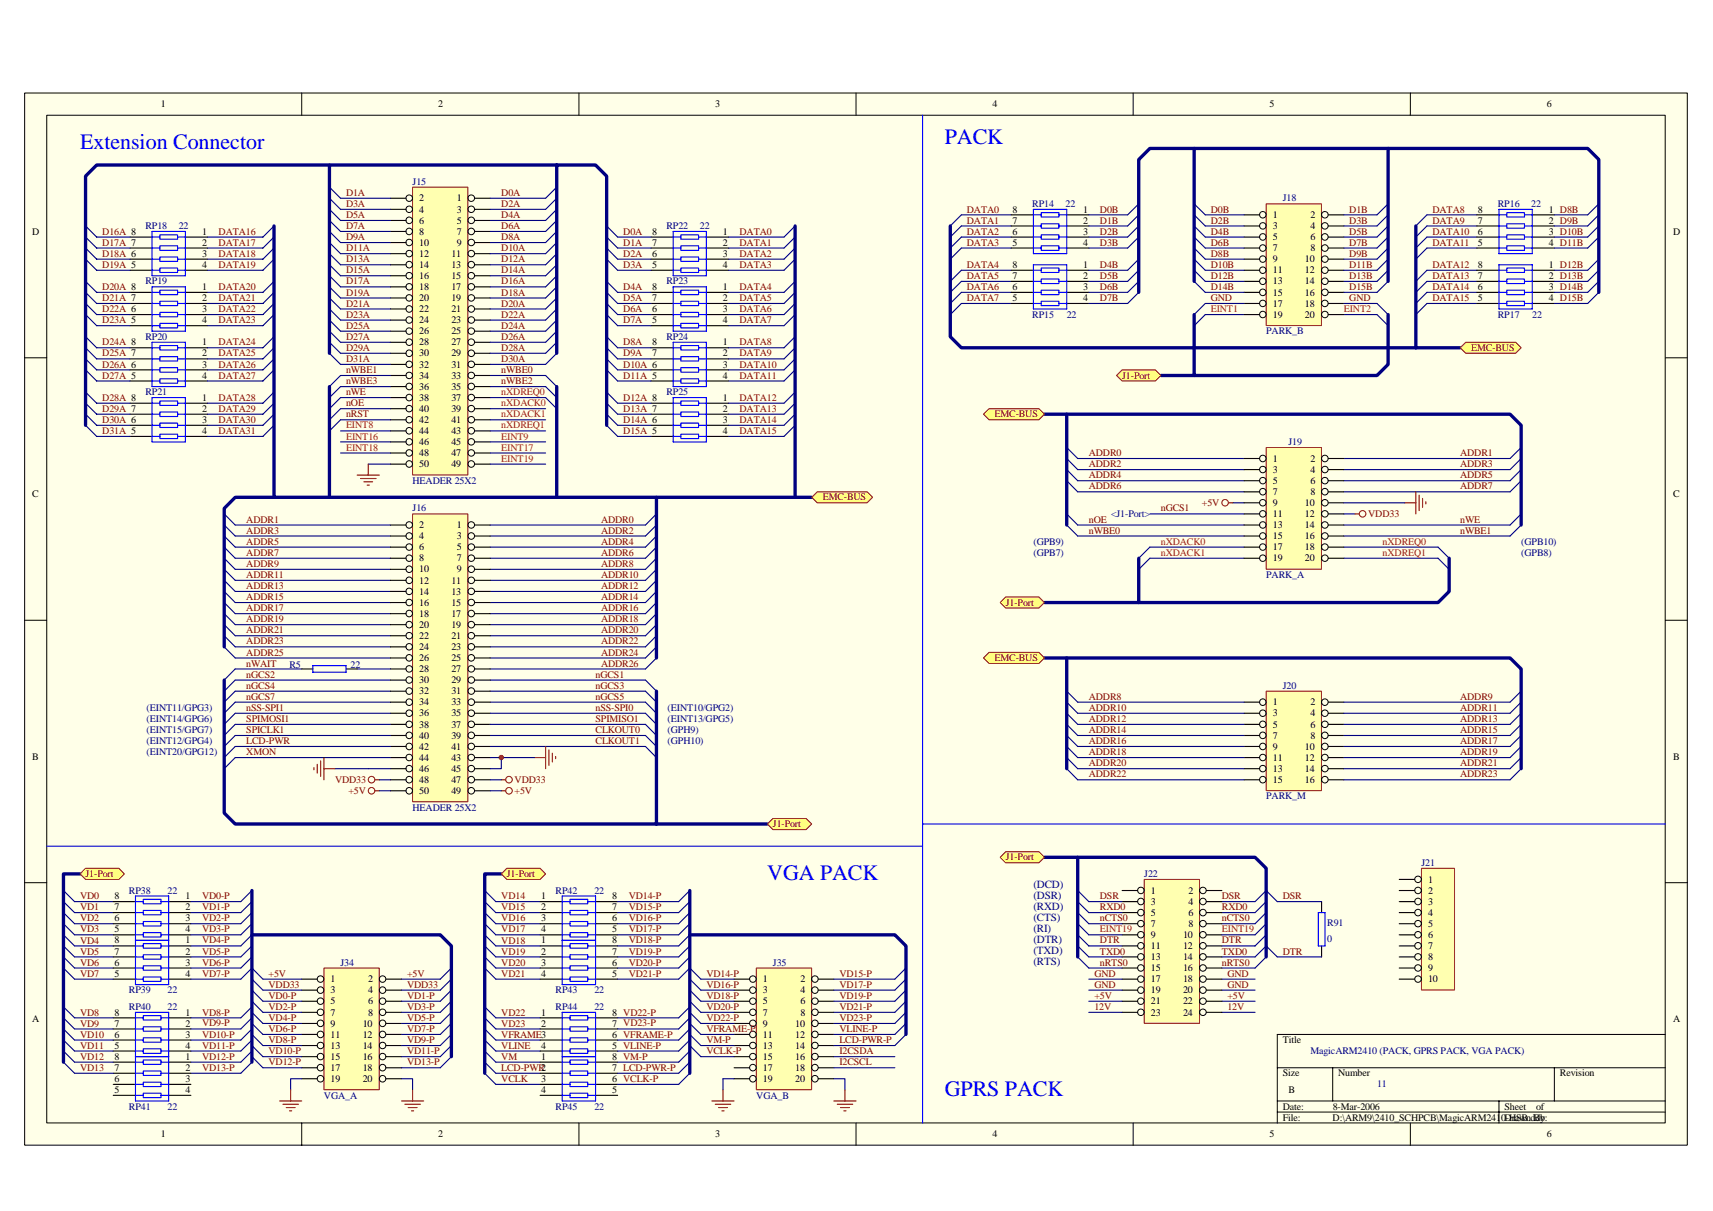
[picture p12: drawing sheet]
<svg xmlns="http://www.w3.org/2000/svg" width="297mm" height="210mm" viewBox="0 0 297 210" stroke-linecap="round" stroke-linejoin="round" font-family="sans-serif">
<defs><g id="words">
<g font-size="3.8" fill="#00f">
<text x="13.9" y="25.9">Extension Connector</text>
<text x="163.8" y="24.9">PACK</text>
<text x="133.1" y="152.6">VGA PACK</text>
<text x="163.8" y="190.1">GPRS PACK</text>
</g>
<g font-size="1.9" fill="#000080">
<text x="179.2" y="154">(DCD)</text>
<text x="179.2" y="155.9">(DSR)</text>
<text x="179.2" y="157.8">(RXD)</text>
<text x="179.2" y="159.7">(CTS)</text>
<text x="179.2" y="161.7">(RI)</text>
<text x="179.2" y="163.6">(DTR)</text>
<text x="179.2" y="165.5">(TXD)</text>
<text x="179.2" y="167.4">(RTS)</text>
</g>
<g font-size="1.7">
<text x="27.9" y="18.6">1</text>
<text x="76" y="18.6">2</text>
<text x="124" y="18.6">3</text>
<text x="172.1" y="18.6">4</text>
<text x="220.1" y="18.6">5</text>
<text x="268.2" y="18.6">6</text>
<text x="72.7" y="34.9">2</text>
<text x="79.2" y="34.9">1</text>
<text x="5.6" y="40.7">D</text>
<text x="35" y="40.7">1</text>
<text x="72.7" y="36.9">4</text>
<text x="72.7" y="38.8">6</text>
<text x="72.7" y="40.7">8</text>
<text x="79.2" y="36.9">3</text>
<text x="79.2" y="38.8">5</text>
<text x="79.2" y="40.7">7</text>
<text x="113.1" y="40.7">8</text>
<text x="125.4" y="40.7">1</text>
<text x="175.6" y="36.9">8</text>
<text x="175.6" y="38.8">7</text>
<text x="175.6" y="40.7">6</text>
<text x="187.9" y="36.9">1</text>
<text x="187.9" y="38.8">2</text>
<text x="187.9" y="40.7">3</text>
<text x="220.7" y="37.8">1</text>
<text x="220.7" y="39.7">3</text>
<text x="220.7" y="41.6">5</text>
<text x="227.2" y="37.8">2</text>
<text x="227.2" y="39.7">4</text>
<text x="227.2" y="41.6">6</text>
<text x="256.3" y="36.9">8</text>
<text x="256.3" y="38.8">7</text>
<text x="256.3" y="40.7">6</text>
<text x="268.6" y="36.9">1 D8B</text>
<text x="268.6" y="38.8">2 D9B</text>
<text x="268.6" y="40.7">3 D10B</text>
<text x="290.1" y="40.7">D</text>
<text x="35" y="42.6">2</text>
<text x="35" y="44.5">3</text>
<text x="35" y="46.4">4</text>
<text x="72.7" y="42.6">10</text>
<text x="72.7" y="44.5">12</text>
<text x="72.7" y="46.4">14</text>
<text x="78.3" y="44.5">11</text>
<text x="78.3" y="46.4">13</text>
<text x="79.2" y="42.6">9</text>
<text x="113.1" y="42.6">7</text>
<text x="113.1" y="44.5">6</text>
<text x="113.1" y="46.4">5</text>
<text x="125.4" y="42.6">2</text>
<text x="125.4" y="44.5">3</text>
<text x="125.4" y="46.4">4</text>
<text x="175.6" y="46.4">8</text>
<text x="175.6" y="42.6">5</text>
<text x="187.9" y="46.4">1</text>
<text x="187.9" y="42.6">4</text>
<text x="220.7" y="43.6">7</text>
<text x="220.7" y="45.5">9</text>
<text x="220.7" y="47.4">11</text>
<text x="226.3" y="45.5">10</text>
<text x="226.3" y="47.4">12</text>
<text x="227.2" y="43.6">8</text>
<text x="256.3" y="46.4">8</text>
<text x="256.3" y="42.6">5</text>
<text x="268.6" y="46.4">1 D12B</text>
<text x="268.6" y="42.6">4 D11B</text>
<text x="35" y="50.3">1</text>
<text x="35" y="52.2">2</text>
<text x="72.7" y="48.4">16</text>
<text x="72.7" y="50.3">18</text>
<text x="72.7" y="52.2">20</text>
<text x="78.3" y="48.4">15</text>
<text x="78.3" y="50.3">17</text>
<text x="78.3" y="52.2">19</text>
<text x="113.1" y="50.3">8</text>
<text x="113.1" y="52.2">7</text>
<text x="125.4" y="50.3">1</text>
<text x="125.4" y="52.2">2</text>
<text x="175.6" y="48.4">7</text>
<text x="175.6" y="50.3">6</text>
<text x="175.6" y="52.2">5</text>
<text x="187.9" y="48.4">2</text>
<text x="187.9" y="50.3">3</text>
<text x="187.9" y="52.2">4</text>
<text x="220.7" y="49.3">13</text>
<text x="220.7" y="51.2">15</text>
<text x="220.7" y="53.2">17</text>
<text x="226.3" y="49.3">14</text>
<text x="226.3" y="51.2">16</text>
<text x="226.3" y="53.2">18</text>
<text x="256.3" y="48.4">7</text>
<text x="256.3" y="50.3">6</text>
<text x="256.3" y="52.2">5</text>
<text x="268.6" y="48.4">2 D13B</text>
<text x="268.6" y="50.3">3 D14B</text>
<text x="268.6" y="52.2">4 D15B</text>
<text x="35" y="54.1">3</text>
<text x="35" y="56">4</text>
<text x="35" y="59.9">1</text>
<text x="72.7" y="54.1">22</text>
<text x="72.7" y="56">24</text>
<text x="72.7" y="58">26</text>
<text x="72.7" y="59.9">28</text>
<text x="78.3" y="54.1">21</text>
<text x="78.3" y="56">23</text>
<text x="78.3" y="58">25</text>
<text x="78.3" y="59.9">27</text>
<text x="113.1" y="54.1">6</text>
<text x="113.1" y="56">5</text>
<text x="113.1" y="59.9">8</text>
<text x="125.4" y="54.1">3</text>
<text x="125.4" y="56">4</text>
<text x="125.4" y="59.9">1</text>
<text x="220.7" y="55.1">19</text>
<text x="226.3" y="55.1">20</text>
<text x="35" y="61.8">2</text>
<text x="35" y="63.7">3</text>
<text x="35" y="65.6">4</text>
<text x="72.7" y="61.8">30</text>
<text x="72.7" y="63.7">32</text>
<text x="72.7" y="65.6">34</text>
<text x="78.3" y="61.8">29</text>
<text x="78.3" y="63.7">31</text>
<text x="78.3" y="65.6">33</text>
<text x="113.1" y="61.8">7</text>
<text x="125.4" y="61.8">2</text>
<text x="125.4" y="63.7">3</text>
<text x="125.4" y="65.6">4</text>
<text x="35" y="69.5">1</text>
<text x="35" y="71.4">2</text>
<text x="72.7" y="67.6">36</text>
<text x="72.7" y="69.5">38</text>
<text x="72.7" y="71.4">40</text>
<text x="78.3" y="67.6">35</text>
<text x="78.3" y="69.5">37</text>
<text x="78.3" y="71.4">39</text>
<text x="125.4" y="69.5">1</text>
<text x="125.4" y="71.4">2</text>
<text x="35" y="73.3">3</text>
<text x="35" y="75.2">4</text>
<text x="72.7" y="73.3">42</text>
<text x="72.7" y="75.2">44</text>
<text x="72.7" y="77.2">46</text>
<text x="78.3" y="73.3">41</text>
<text x="78.3" y="75.2">43</text>
<text x="78.3" y="77.2">45</text>
<text x="125.4" y="73.3">3</text>
<text x="125.4" y="75.2">4</text>
<text x="72.7" y="79.1">48</text>
<text x="72.7" y="81">50</text>
<text x="78.3" y="79.1">47</text>
<text x="78.3" y="81">49</text>
<text x="220.7" y="80.1">1</text>
<text x="220.7" y="82">3</text>
<text x="220.7" y="83.9">5</text>
<text x="227.2" y="80.1">2</text>
<text x="227.2" y="82">4</text>
<text x="227.2" y="83.9">6</text>
<text x="5.6" y="86.2">C</text>
<text x="220.7" y="85.8">7</text>
<text x="220.7" y="87.7">9</text>
<text x="220.7" y="89.7">11</text>
<text x="226.3" y="87.7">10</text>
<text x="226.3" y="89.7">12</text>
<text x="227.2" y="85.8">8</text>
<text x="290.1" y="86.2">C</text>
<text x="72.7" y="91.6">2</text>
<text x="72.7" y="93.5">4</text>
<text x="72.7" y="95.4">6</text>
<text x="79.2" y="91.6">1</text>
<text x="79.2" y="93.5">3</text>
<text x="79.2" y="95.4">5</text>
<text x="220.7" y="91.6">13</text>
<text x="220.7" y="93.5">15</text>
<text x="220.7" y="95.4">17</text>
<text x="226.3" y="91.6">14</text>
<text x="226.3" y="93.5">16</text>
<text x="226.3" y="95.4">18</text>
<text x="72.7" y="97.3">8</text>
<text x="72.7" y="99.3">10</text>
<text x="72.7" y="101.2">12</text>
<text x="78.3" y="101.2">11</text>
<text x="79.2" y="97.3">7</text>
<text x="79.2" y="99.3">9</text>
<text x="220.7" y="97.3">19</text>
<text x="226.3" y="97.3">20</text>
<text x="72.7" y="103.1">14</text>
<text x="72.7" y="105">16</text>
<text x="72.7" y="106.9">18</text>
<text x="78.3" y="103.1">13</text>
<text x="78.3" y="105">15</text>
<text x="78.3" y="106.9">17</text>
<text x="72.7" y="108.9">20</text>
<text x="72.7" y="110.8">22</text>
<text x="72.7" y="112.7">24</text>
<text x="78.3" y="108.9">19</text>
<text x="78.3" y="110.8">21</text>
<text x="78.3" y="112.7">23</text>
<text x="72.7" y="114.6">26</text>
<text x="72.7" y="116.5">28</text>
<text x="72.7" y="118.5">30</text>
<text x="78.3" y="114.6">25</text>
<text x="78.3" y="116.5">27</text>
<text x="78.3" y="118.5">29</text>
<text x="72.7" y="120.4">32</text>
<text x="72.7" y="122.3">34</text>
<text x="72.7" y="124.2">36</text>
<text x="78.3" y="120.4">31</text>
<text x="78.3" y="122.3">33</text>
<text x="78.3" y="124.2">35</text>
<text x="220.7" y="122.3">1</text>
<text x="220.7" y="124.2">3</text>
<text x="227.2" y="122.3">2</text>
<text x="227.2" y="124.2">4</text>
<text x="5.6" y="131.7">B</text>
<text x="72.7" y="126.2">38</text>
<text x="72.7" y="128.1">40</text>
<text x="72.7" y="130">42</text>
<text x="72.7" y="131.9">44</text>
<text x="78.3" y="126.2">37</text>
<text x="78.3" y="128.1">39</text>
<text x="78.3" y="130">41</text>
<text x="78.3" y="131.9">43</text>
<text x="220.7" y="126.2">5</text>
<text x="220.7" y="128.1">7</text>
<text x="220.7" y="130">9</text>
<text x="220.7" y="131.9">11</text>
<text x="226.3" y="130">10</text>
<text x="226.3" y="131.9">12</text>
<text x="227.2" y="126.2">6</text>
<text x="227.2" y="128.1">8</text>
<text x="290.1" y="131.7">B</text>
<text x="72.7" y="133.8">46</text>
<text x="72.7" y="135.7">48</text>
<text x="72.7" y="137.7">50</text>
<text x="78.3" y="133.8">45</text>
<text x="78.3" y="135.7">47</text>
<text x="78.3" y="137.7">49</text>
<text x="220.7" y="133.8">13</text>
<text x="220.7" y="135.7">15</text>
<text x="226.3" y="133.8">14</text>
<text x="226.3" y="135.7">16</text>
<text x="19.8" y="155.9">8</text>
<text x="32.1" y="155.9">1</text>
<text x="93.8" y="155.9">1</text>
<text x="106.1" y="155.9">8</text>
<text x="199.6" y="155">1</text>
<text x="206.1" y="155">2</text>
<text x="247.6" y="153">1</text>
<text x="247.6" y="155">2</text>
<text x="19.8" y="157.8">7</text>
<text x="19.8" y="159.7">6</text>
<text x="19.8" y="161.7">5</text>
<text x="32.1" y="157.8">2</text>
<text x="32.1" y="159.7">3</text>
<text x="32.1" y="161.7">4</text>
<text x="93.8" y="157.8">2</text>
<text x="93.8" y="159.7">3</text>
<text x="93.8" y="161.7">4</text>
<text x="106.1" y="157.8">7</text>
<text x="106.1" y="159.7">6</text>
<text x="106.1" y="161.7">5</text>
<text x="199.6" y="156.9">3</text>
<text x="199.6" y="158.8">5</text>
<text x="199.6" y="160.7">7</text>
<text x="206.1" y="156.9">4</text>
<text x="206.1" y="158.8">6</text>
<text x="206.1" y="160.7">8</text>
<text x="247.6" y="156.9">3</text>
<text x="247.6" y="158.8">4</text>
<text x="247.6" y="160.7">5</text>
<text x="19.8" y="163.6">8</text>
<text x="19.8" y="165.5">7</text>
<text x="19.8" y="167.4">6</text>
<text x="32.1" y="163.6">1</text>
<text x="32.1" y="165.5">2</text>
<text x="32.1" y="167.4">3</text>
<text x="93.8" y="163.6">1</text>
<text x="93.8" y="165.5">2</text>
<text x="93.8" y="167.4">3</text>
<text x="106.1" y="163.6">8</text>
<text x="106.1" y="165.5">7</text>
<text x="106.1" y="167.4">6</text>
<text x="199.6" y="162.6">9</text>
<text x="199.6" y="164.5">11</text>
<text x="199.6" y="166.5">13</text>
<text x="205.1" y="162.6">10</text>
<text x="205.1" y="164.5">12</text>
<text x="205.1" y="166.5">14</text>
<text x="247.6" y="162.6">6</text>
<text x="247.6" y="164.5">7</text>
<text x="247.6" y="166.5">8</text>
<text x="19.8" y="169.4">5</text>
<text x="32.1" y="169.4">4</text>
<text x="57.3" y="170.3">1</text>
<text x="57.3" y="172.2">3</text>
<text x="63.9" y="170.3">2</text>
<text x="63.9" y="172.2">4</text>
<text x="93.8" y="169.4">4</text>
<text x="106.1" y="169.4">5</text>
<text x="132.3" y="170.3">1</text>
<text x="132.3" y="172.2">3</text>
<text x="138.8" y="170.3">2</text>
<text x="138.8" y="172.2">4</text>
<text x="199.6" y="168.4">15</text>
<text x="199.6" y="170.3">17</text>
<text x="199.6" y="172.2">19</text>
<text x="205.1" y="168.4">16</text>
<text x="205.1" y="170.3">18</text>
<text x="205.1" y="172.2">20</text>
<text x="247.6" y="168.4">9</text>
<text x="247.6" y="170.3">10</text>
<text x="5.6" y="177.2">A</text>
<text x="19.8" y="176.1">8</text>
<text x="19.8" y="178">7</text>
<text x="19.8" y="179.9">6</text>
<text x="32.1" y="176.1">1</text>
<text x="32.1" y="178">2</text>
<text x="32.1" y="179.9">3</text>
<text x="57.3" y="174.2">5</text>
<text x="57.3" y="176.1">7</text>
<text x="57.3" y="178">9</text>
<text x="57.3" y="179.9">11</text>
<text x="62.9" y="178">10</text>
<text x="62.9" y="179.9">12</text>
<text x="63.9" y="174.2">6</text>
<text x="63.9" y="176.1">8</text>
<text x="93.8" y="176.1">1</text>
<text x="93.8" y="178">2</text>
<text x="106.1" y="176.1">8 VD22-P</text>
<text x="106.1" y="178">7 VD23-P</text>
<text x="106.1" y="179.9">6 VFRAME-P</text>
<text x="132.3" y="174.2">5</text>
<text x="132.3" y="176.1">7</text>
<text x="132.3" y="178">9</text>
<text x="132.3" y="179.9">11</text>
<text x="137.9" y="178">10</text>
<text x="137.9" y="179.9">12</text>
<text x="138.8" y="174.2">6</text>
<text x="138.8" y="176.1">8</text>
<text x="199.6" y="174.2">21</text>
<text x="199.6" y="176.1">23</text>
<text x="205.1" y="174.2">22</text>
<text x="205.1" y="176.1">24</text>
<text x="290.1" y="177.2">A</text>
<text x="19.8" y="181.8">5</text>
<text x="19.8" y="183.7">8</text>
<text x="19.8" y="185.7">7</text>
<text x="32.1" y="181.8">4</text>
<text x="32.1" y="183.7">1</text>
<text x="32.1" y="185.7">2</text>
<text x="57.3" y="181.8">13</text>
<text x="57.3" y="183.7">15</text>
<text x="57.3" y="185.7">17</text>
<text x="62.9" y="181.8">14</text>
<text x="62.9" y="183.7">16</text>
<text x="62.9" y="185.7">18</text>
<text x="93.8" y="183.7">1</text>
<text x="93.8" y="181.8">4</text>
<text x="106.1" y="183.7">8 VM-P</text>
<text x="106.1" y="185.7">7 LCD-PWR-P</text>
<text x="106.1" y="181.8">5 VLINE-P</text>
<text x="132.3" y="181.8">13</text>
<text x="132.3" y="183.7">15</text>
<text x="132.3" y="185.7">17</text>
<text x="137.9" y="181.8">14</text>
<text x="137.9" y="183.7">16</text>
<text x="137.9" y="185.7">18</text>
<text x="222.4" y="180.9">Title</text>
<text x="19.8" y="187.6">6</text>
<text x="19.8" y="189.5">5</text>
<text x="32.1" y="187.6">3</text>
<text x="32.1" y="189.5">4</text>
<text x="57.3" y="187.6">19</text>
<text x="62.9" y="187.6">20</text>
<text x="93.8" y="187.6">3</text>
<text x="93.8" y="189.5">4</text>
<text x="106.1" y="187.6">6 VCLK-P</text>
<text x="106.1" y="189.5">5</text>
<text x="132.3" y="187.6">19</text>
<text x="137.9" y="187.6">20</text>
<text x="222.4" y="186.6">Size</text>
<text x="223.4" y="189.5">B</text>
<text x="232" y="186.6">Number</text>
<text x="270.5" y="186.6">Revision</text>
<text x="27.9" y="197.2">1</text>
<text x="76" y="197.2">2</text>
<text x="124" y="197.2">3</text>
<text x="172.1" y="197.2">4</text>
<text x="220.1" y="197.2">5</text>
<text x="222.4" y="192.4">Date:</text>
<text x="222.4" y="194.3">File:</text>
<text x="231.1" y="194.3">D:\ARM9\2410_SCHPCB\MagicARM2410-HSB.ddb</text>
<text x="231.1" y="192.4">8-Mar-2006</text>
<text x="260.9" y="194.3">Drawn By:</text>
<text x="260.9" y="192.4">Sheet</text>
<text x="266.4" y="192.4">of</text>
<text x="268.2" y="197.2">6</text>
</g>
<g font-size="1.7" fill="#800000">
<text x="60" y="34">D1A</text>
<text x="60" y="35.9">D3A</text>
<text x="86.9" y="34">D0A</text>
<text x="86.9" y="35.9">D2A</text>
<text x="17.7" y="40.7">D16A 8</text>
<text x="37.9" y="40.7">DATA16</text>
<text x="60" y="37.8">D5A</text>
<text x="60" y="39.7">D7A</text>
<text x="60" y="41.6">D9A</text>
<text x="86.9" y="37.8">D4A</text>
<text x="86.9" y="39.7">D6A</text>
<text x="86.9" y="41.6">D8A</text>
<text x="108.1" y="40.7">D0A</text>
<text x="128.2" y="40.7">DATA0</text>
<text x="167.7" y="36.9">DATA0</text>
<text x="167.7" y="38.8">DATA1</text>
<text x="167.7" y="40.7">DATA2</text>
<text x="190.7" y="36.9">D0B</text>
<text x="190.7" y="38.8">D1B</text>
<text x="190.7" y="40.7">D2B</text>
<text x="209.9" y="36.9">D0B</text>
<text x="209.9" y="38.8">D2B</text>
<text x="209.9" y="40.7">D4B</text>
<text x="234" y="36.9">D1B</text>
<text x="234" y="38.8">D3B</text>
<text x="234" y="40.7">D5B</text>
<text x="248.4" y="36.9">DATA8</text>
<text x="248.4" y="38.8">DATA9</text>
<text x="248.4" y="40.7">DATA10</text>
<text x="17.7" y="42.6">D17A 7</text>
<text x="17.7" y="44.5">D18A 6</text>
<text x="17.7" y="46.4">D19A 5</text>
<text x="37.9" y="42.6">DATA17</text>
<text x="37.9" y="44.5">DATA18</text>
<text x="37.9" y="46.4">DATA19</text>
<text x="60" y="43.6">D11A</text>
<text x="60" y="45.5">D13A</text>
<text x="60" y="47.4">D15A</text>
<text x="86.9" y="43.6">D10A</text>
<text x="86.9" y="45.5">D12A</text>
<text x="86.9" y="47.4">D14A</text>
<text x="108.1" y="42.6">D1A</text>
<text x="108.1" y="44.5">D2A</text>
<text x="108.1" y="46.4">D3A</text>
<text x="128.2" y="42.6">DATA1</text>
<text x="128.2" y="44.5">DATA2</text>
<text x="128.2" y="46.4">DATA3</text>
<text x="167.7" y="42.6">DATA3</text>
<text x="167.7" y="46.4">DATA4</text>
<text x="190.7" y="42.6">D3B</text>
<text x="190.7" y="46.4">D4B</text>
<text x="209.9" y="42.6">D6B</text>
<text x="209.9" y="44.5">D8B</text>
<text x="209.9" y="46.4">D10B</text>
<text x="234" y="46.4">D11B</text>
<text x="234" y="42.6">D7B</text>
<text x="234" y="44.5">D9B</text>
<text x="248.4" y="42.6">DATA11</text>
<text x="248.4" y="46.4">DATA12</text>
<text x="17.7" y="50.3">D20A 8</text>
<text x="17.7" y="52.2">D21A 7</text>
<text x="37.9" y="50.3">DATA20</text>
<text x="37.9" y="52.2">DATA21</text>
<text x="60" y="49.3">D17A</text>
<text x="60" y="51.2">D19A</text>
<text x="60" y="53.2">D21A</text>
<text x="86.9" y="49.3">D16A</text>
<text x="86.9" y="51.2">D18A</text>
<text x="86.9" y="53.2">D20A</text>
<text x="108.1" y="50.3">D4A</text>
<text x="108.1" y="52.2">D5A</text>
<text x="128.2" y="50.3">DATA4</text>
<text x="128.2" y="52.2">DATA5</text>
<text x="167.7" y="48.4">DATA5</text>
<text x="167.7" y="50.3">DATA6</text>
<text x="167.7" y="52.2">DATA7</text>
<text x="190.7" y="48.4">D5B</text>
<text x="190.7" y="50.3">D6B</text>
<text x="190.7" y="52.2">D7B</text>
<text x="209.9" y="52.2">GND</text>
<text x="209.9" y="48.4">D12B</text>
<text x="209.9" y="50.3">D14B</text>
<text x="234" y="52.2">GND</text>
<text x="234" y="48.4">D13B</text>
<text x="234" y="50.3">D15B</text>
<text x="248.4" y="48.4">DATA13</text>
<text x="248.4" y="50.3">DATA14</text>
<text x="248.4" y="52.2">DATA15</text>
<text x="17.7" y="54.1">D22A 6</text>
<text x="17.7" y="56">D23A 5</text>
<text x="17.7" y="59.9">D24A 8</text>
<text x="37.9" y="54.1">DATA22</text>
<text x="37.9" y="56">DATA23</text>
<text x="37.9" y="59.9">DATA24</text>
<text x="60" y="55.1">D23A</text>
<text x="60" y="57">D25A</text>
<text x="60" y="58.9">D27A</text>
<text x="86.9" y="55.1">D22A</text>
<text x="86.9" y="57">D24A</text>
<text x="86.9" y="58.9">D26A</text>
<text x="108.1" y="54.1">D6A</text>
<text x="108.1" y="56.1">D7A</text>
<text x="108.1" y="59.9">D8A</text>
<text x="128.2" y="54.1">DATA6</text>
<text x="128.2" y="56">DATA7</text>
<text x="128.2" y="59.9">DATA8</text>
<text x="17.7" y="61.8">D25A 7</text>
<text x="17.7" y="63.7">D26A 6</text>
<text x="17.7" y="65.6">D27A 5</text>
<text x="37.9" y="61.8">DATA25</text>
<text x="37.9" y="63.7">DATA26</text>
<text x="37.9" y="65.6">DATA27</text>
<text x="60" y="60.9">D29A</text>
<text x="60" y="62.8">D31A</text>
<text x="60" y="64.7">nWBE1</text>
<text x="86.9" y="64.7">nWBE0</text>
<text x="86.9" y="60.9">D28A</text>
<text x="86.9" y="62.8">D30A</text>
<text x="108.1" y="61.8">D9A</text>
<text x="108.1" y="63.7">D10A 6</text>
<text x="108.1" y="65.6">D11A 5</text>
<text x="128.2" y="61.8">DATA9</text>
<text x="128.2" y="63.7">DATA10</text>
<text x="128.2" y="65.6">DATA11</text>
<text x="194.6" y="65.6">J1-Port</text>
<text x="255.1" y="60.9">EMC-BUS</text>
<text x="17.7" y="69.5">D28A 8</text>
<text x="17.7" y="71.4">D29A 7</text>
<text x="37.9" y="69.5">DATA28</text>
<text x="37.9" y="71.4">DATA29</text>
<text x="60" y="66.6">nWBE3</text>
<text x="60" y="68.5">nWE</text>
<text x="60" y="70.4">nOE</text>
<text x="86.9" y="66.6">nWBE2</text>
<text x="108.1" y="69.5">D12A 8</text>
<text x="108.1" y="71.4">D13A 7</text>
<text x="128.2" y="69.5">DATA12</text>
<text x="128.2" y="71.4">DATA13</text>
<text x="17.7" y="73.3">D30A 6</text>
<text x="17.7" y="75.2">D31A 5</text>
<text x="37.9" y="73.3">DATA30</text>
<text x="37.9" y="75.2">DATA31</text>
<text x="60" y="72.4">nRST</text>
<text x="108.1" y="73.3">D14A 6</text>
<text x="108.1" y="75.3">D15A 5</text>
<text x="128.2" y="73.3">DATA14</text>
<text x="128.2" y="75.2">DATA15</text>
<text x="172.5" y="72.4">EMC-BUS</text>
<text x="188.8" y="79.1">ADDR0</text>
<text x="188.8" y="81">ADDR2</text>
<text x="188.8" y="82.9">ADDR4</text>
<text x="253.2" y="79.1">ADDR1</text>
<text x="253.2" y="81">ADDR3</text>
<text x="253.2" y="82.9">ADDR5</text>
<text x="142.7" y="86.8">EMC-BUS</text>
<text x="188.8" y="84.9">ADDR6</text>
<text x="201.3" y="88.7">nGCS1</text>
<text x="208.4" y="87.7">+5V</text>
<text x="237.3" y="89.7">VDD33</text>
<text x="253.2" y="84.9">ADDR7</text>
<text x="42.7" y="90.6">ADDR1</text>
<text x="42.7" y="92.5">ADDR3</text>
<text x="42.7" y="94.4">ADDR5</text>
<text x="104.2" y="90.6">ADDR0</text>
<text x="104.2" y="92.5">ADDR2</text>
<text x="104.2" y="94.4">ADDR4</text>
<text x="188.8" y="90.6">nOE</text>
<text x="188.8" y="92.5">nWBE0</text>
<text x="253.2" y="90.6">nWE</text>
<text x="253.2" y="92.5">nWBE1</text>
<text x="42.7" y="96.4">ADDR7</text>
<text x="42.7" y="98.3">ADDR9</text>
<text x="42.7" y="100.2">ADDR11</text>
<text x="104.2" y="96.4">ADDR6</text>
<text x="104.2" y="98.3">ADDR8</text>
<text x="104.2" y="100.2">ADDR10</text>
<text x="42.7" y="102.1">ADDR13</text>
<text x="42.7" y="104.1">ADDR15</text>
<text x="42.7" y="106">ADDR17</text>
<text x="42.7" y="107.9">ADDR19</text>
<text x="104.2" y="102.1">ADDR12</text>
<text x="104.2" y="104.1">ADDR14</text>
<text x="104.2" y="106">ADDR16</text>
<text x="104.2" y="107.9">ADDR18</text>
<text x="174.4" y="105">J1-Port</text>
<text x="42.7" y="109.8">ADDR21</text>
<text x="42.7" y="111.7">ADDR23</text>
<text x="42.7" y="113.7">ADDR25</text>
<text x="104.2" y="109.8">ADDR20</text>
<text x="104.2" y="111.7">ADDR22</text>
<text x="104.2" y="113.7">ADDR24</text>
<text x="42.7" y="117.5">nGCS2</text>
<text x="42.7" y="119.4">nGCS4</text>
<text x="42.7" y="115.6">nWAIT</text>
<text x="103.3" y="117.5">nGCS1</text>
<text x="103.3" y="119.4">nGCS3</text>
<text x="104.2" y="115.6">ADDR26</text>
<text x="172.5" y="114.6">EMC-BUS</text>
<text x="42.7" y="125.2">SPIMOSI1</text>
<text x="42.7" y="121.3">nGCS7</text>
<text x="42.7" y="123.3">nSS-SPI1</text>
<text x="103.3" y="121.3">nGCS5</text>
<text x="103.3" y="125.2">SPIMISO1</text>
<text x="103.3" y="123.3">nSS-SPI0</text>
<text x="188.8" y="121.3">ADDR8</text>
<text x="188.8" y="123.3">ADDR10</text>
<text x="188.8" y="125.2">ADDR12</text>
<text x="253.2" y="121.3">ADDR9</text>
<text x="253.2" y="123.3">ADDR11</text>
<text x="253.2" y="125.2">ADDR13</text>
<text x="42.7" y="127.1">SPICLK1</text>
<text x="42.7" y="130.9">XMON</text>
<text x="42.7" y="129">LCD-PWR</text>
<text x="103.3" y="129">CLKOUT1</text>
<text x="103.3" y="127.1">CLKOUT0</text>
<text x="188.8" y="127.1">ADDR14</text>
<text x="188.8" y="129">ADDR16</text>
<text x="188.8" y="130.9">ADDR18</text>
<text x="253.2" y="127.1">ADDR15</text>
<text x="253.2" y="129">ADDR17</text>
<text x="253.2" y="130.9">ADDR19</text>
<text x="58.1" y="135.7">VDD33</text>
<text x="60.4" y="137.7">+5V</text>
<text x="89.2" y="137.7">+5V</text>
<text x="89.2" y="135.7">VDD33</text>
<text x="188.8" y="132.9">ADDR20</text>
<text x="188.8" y="134.8">ADDR22</text>
<text x="253.2" y="132.9">ADDR21</text>
<text x="253.2" y="134.8">ADDR23</text>
<text x="134" y="143.4">J1-Port</text>
<text x="174.4" y="149.2">J1-Port</text>
<text x="13.9" y="155.9">VD0</text>
<text x="14.8" y="152.1">J1-Port</text>
<text x="35" y="155.9">VD0-P</text>
<text x="86.9" y="155.9">VD14</text>
<text x="87.9" y="152.1">J1-Port</text>
<text x="109" y="155.9">VD14-P</text>
<text x="190.7" y="155.9">DSR</text>
<text x="211.9" y="155.9">DSR</text>
<text x="222.4" y="155.9">DSR</text>
<text x="13.9" y="157.8">VD1</text>
<text x="13.9" y="159.7">VD2</text>
<text x="13.9" y="161.7">VD3</text>
<text x="35" y="159.7">VD2-P</text>
<text x="35" y="157.8">VD1-P</text>
<text x="35" y="161.7">VD3-P</text>
<text x="86.9" y="157.8">VD15</text>
<text x="86.9" y="159.7">VD16</text>
<text x="86.9" y="161.7">VD17</text>
<text x="109" y="159.7">VD16-P</text>
<text x="109" y="157.8">VD15-P</text>
<text x="109" y="161.7">VD17-P</text>
<text x="190.7" y="159.7">nCTS0</text>
<text x="190.7" y="157.8">RXD0</text>
<text x="211.9" y="159.7">nCTS0</text>
<text x="211.9" y="157.8">RXD0</text>
<text x="13.9" y="163.6">VD4</text>
<text x="13.9" y="165.5">VD5</text>
<text x="13.9" y="167.4">VD6</text>
<text x="35" y="163.6">VD4-P</text>
<text x="35" y="167.4">VD6-P</text>
<text x="35" y="165.5">VD5-P</text>
<text x="86.9" y="163.6">VD18</text>
<text x="86.9" y="165.5">VD19</text>
<text x="86.9" y="167.4">VD20</text>
<text x="109" y="163.6">VD18-P</text>
<text x="109" y="167.4">VD20-P</text>
<text x="109" y="165.5">VD19-P</text>
<text x="190.7" y="163.6">DTR</text>
<text x="190.7" y="165.5">TXD0</text>
<text x="190.7" y="167.4">nRTS0</text>
<text x="211.9" y="165.5">TXD0</text>
<text x="211.9" y="167.4">nRTS0</text>
<text x="211.9" y="163.6">DTR</text>
<text x="222.4" y="165.5">DTR</text>
<text x="13.9" y="169.4">VD7</text>
<text x="35" y="169.4">VD7-P</text>
<text x="46.6" y="169.4">+5V</text>
<text x="46.6" y="171.3">VDD33</text>
<text x="46.6" y="173.2">VD0-P</text>
<text x="70.6" y="171.3">VDD33</text>
<text x="70.6" y="173.2">VD1-P</text>
<text x="70.6" y="169.4">+5V</text>
<text x="86.9" y="169.4">VD21</text>
<text x="109" y="169.4">VD21-P</text>
<text x="122.5" y="169.4">VD14-P</text>
<text x="122.5" y="171.3">VD16-P</text>
<text x="122.5" y="173.2">VD18-P</text>
<text x="145.6" y="169.4">VD15-P</text>
<text x="145.6" y="171.3">VD17-P</text>
<text x="145.6" y="173.2">VD19-P</text>
<text x="189.8" y="173.2">+5V</text>
<text x="189.8" y="171.3">GND</text>
<text x="189.8" y="169.4">GND</text>
<text x="212.8" y="171.3">GND</text>
<text x="212.8" y="169.4">GND</text>
<text x="212.8" y="173.2">+5V</text>
<text x="13.9" y="176.1">VD8</text>
<text x="13.9" y="178">VD9</text>
<text x="13.9" y="179.9">VD10</text>
<text x="35" y="176.1">VD8-P</text>
<text x="35" y="179.9">VD10-P</text>
<text x="35" y="178">VD9-P</text>
<text x="46.6" y="175.1">VD2-P</text>
<text x="46.6" y="177">VD4-P</text>
<text x="46.6" y="179">VD6-P</text>
<text x="70.6" y="175.1">VD3-P</text>
<text x="70.6" y="177">VD5-P</text>
<text x="70.6" y="179">VD7-P</text>
<text x="86.9" y="176.1">VD22</text>
<text x="86.9" y="178">VD23</text>
<text x="86.9" y="179.9">VFRAME3</text>
<text x="122.5" y="175.1">VD20-P</text>
<text x="122.5" y="177">VD22-P</text>
<text x="122.5" y="179">VFRAME-P</text>
<text x="145.6" y="175.1">VD21-P</text>
<text x="145.6" y="177">VD23-P</text>
<text x="145.6" y="179">VLINE-P</text>
<text x="189.8" y="175.1">12V</text>
<text x="212.8" y="175.1">12V</text>
<text x="13.9" y="181.8">VD11</text>
<text x="13.9" y="183.7">VD12</text>
<text x="13.9" y="185.7">VD13</text>
<text x="35" y="183.7">VD12-P</text>
<text x="35" y="181.8">VD11-P</text>
<text x="35" y="185.7">VD13-P</text>
<text x="46.6" y="180.9">VD8-P</text>
<text x="46.6" y="182.8">VD10-P</text>
<text x="46.6" y="184.7">VD12-P</text>
<text x="70.6" y="180.9">VD9-P</text>
<text x="70.6" y="182.8">VD11-P</text>
<text x="70.6" y="184.7">VD13-P</text>
<text x="86.9" y="181.8">VLINE</text>
<text x="86.9" y="183.7">VM</text>
<text x="86.9" y="185.7">LCD-PWR2</text>
<text x="122.5" y="182.8">VCLK-P</text>
<text x="122.5" y="180.9">VM-P</text>
<text x="145.6" y="182.8">I2CSDA</text>
<text x="145.6" y="184.7">I2CSCL</text>
<text x="145.6" y="180.9">LCD-PWR-P</text>
<text x="86.9" y="187.6">VCLK</text>
</g>
<g font-size="1.7" fill="#000080">
<text x="71.5" y="32">J15</text>
<text x="179" y="35.9">RP14</text>
<text x="184.8" y="35.9">22</text>
<text x="222.4" y="34.9">J18</text>
<text x="259.7" y="35.9">RP16</text>
<text x="265.5" y="35.9">22</text>
<text x="25.2" y="39.7">RP18</text>
<text x="31" y="39.7">22</text>
<text x="115.6" y="39.7">RP22</text>
<text x="121.3" y="39.7">22</text>
<text x="25.2" y="49.3">RP19</text>
<text x="115.6" y="49.3">RP23</text>
<text x="25.2" y="58.9">RP20</text>
<text x="115.6" y="58.9">RP24</text>
<text x="179" y="55.1">RP15</text>
<text x="185" y="55.1">22</text>
<text x="219.6" y="58">PARK_B</text>
<text x="259.7" y="55.1">RP17</text>
<text x="265.7" y="55.1">22</text>
<text x="25.2" y="68.5">RP21</text>
<text x="115.6" y="68.5">RP25</text>
<text x="223.4" y="77.2">J19</text>
<text x="71.5" y="83.9">HEADER 25X2</text>
<text x="71.5" y="88.7">J16</text>
<text x="192.7" y="89.7">&lt;J1-Port&gt;</text>
<text x="179.2" y="94.4">(GPB9)</text>
<text x="263.8" y="94.4">(GPB10)</text>
<text x="179.2" y="96.4">(GPB7)</text>
<text x="219.6" y="100.2">PARK_A</text>
<text x="263.8" y="96.4">(GPB8)</text>
<text x="50.2" y="115.8">R5</text>
<text x="60.8" y="115.8">22</text>
<text x="222.4" y="119.4">J20</text>
<text x="25.4" y="125.2">(EINT14/GPG6)</text>
<text x="25.4" y="123.3">(EINT11/GPG3)</text>
<text x="115.8" y="125.2">(EINT13/GPG5)</text>
<text x="115.8" y="123.3">(EINT10/GPG2)</text>
<text x="25.4" y="129">(EINT12/GPG4)</text>
<text x="25.4" y="127.1">(EINT15/GPG7)</text>
<text x="25.4" y="130.9">(EINT20/GPG12)</text>
<text x="115.8" y="127.1">(GPH9)</text>
<text x="115.8" y="129">(GPH10)</text>
<text x="71.5" y="140.5">HEADER 25X2</text>
<text x="219.6" y="138.6">PARK_M</text>
<text x="22.3" y="155">RP38</text>
<text x="29.1" y="155">22</text>
<text x="96.3" y="155">RP42</text>
<text x="103.1" y="155">22</text>
<text x="198.4" y="152.1">J22</text>
<text x="246.5" y="150.2">J21</text>
<text x="230.1" y="160.5">R91</text>
<text x="59.1" y="167.4">J34</text>
<text x="134" y="167.4">J35</text>
<text x="230.1" y="163.4">0</text>
<text x="22.3" y="172.2">RP39</text>
<text x="29.1" y="172.2">22</text>
<text x="96.3" y="172.2">RP43</text>
<text x="103.1" y="172.2">22</text>
<text x="22.3" y="175.1">RP40</text>
<text x="29.1" y="175.1">22</text>
<text x="96.3" y="175.1">RP44</text>
<text x="103.1" y="175.1">22</text>
<text x="227.2" y="182.8">MagicARM2410 (PACK, GPRS PACK, VGA PACK)</text>
<text x="56.2" y="190.5">VGA_A</text>
<text x="131.1" y="190.5">VGA_B</text>
<text x="238.8" y="188.6">11</text>
<text x="22.3" y="192.4">RP41</text>
<text x="29.1" y="192.4">22</text>
<text x="96.3" y="192.4">RP45</text>
<text x="103.1" y="192.4">22</text>
</g>
<g font-size="1.7" fill="#f00">
<text x="209.9" y="54.1">EINT1</text>
<text x="233" y="54.1">EINT2</text>
<text x="86.9" y="70.4">nXDACK0</text>
<text x="86.9" y="68.5">nXDREQ0</text>
<text x="60" y="74.3">EINT8</text>
<text x="60" y="76.2">EINT16</text>
<text x="86.9" y="76.2">EINT9</text>
<text x="86.9" y="72.4">nXDACK1</text>
<text x="86.9" y="74.3">nXDREQ1</text>
<text x="60" y="78.1">EINT18</text>
<text x="86.9" y="80.1">EINT19</text>
<text x="86.9" y="78.1">EINT17</text>
<text x="201.3" y="94.4">nXDACK0</text>
<text x="239.8" y="94.4">nXDREQ0</text>
<text x="201.3" y="96.4">nXDACK1</text>
<text x="239.8" y="96.4">nXDREQ1</text>
<text x="190.7" y="161.7">EINT19</text>
<text x="211.9" y="161.7">EINT19</text>
</g>
</g></defs>
<path d="M4.3 16.1h288.3v182.5h-288.3z" fill="#ffffe8"/>
<g fill="none" stroke="#000" stroke-width=".17">
<path d="M4.3 16.1h288.3v182.5h-288.3zM8.1 20h280.7v174.7h-280.7zM52.3 16.1v3.9M100.4 16.1v3.9M148.4 16.1v3.9M196.5 16.1v3.9M244.6 16.1v3.9M4.3 62h3.8M288.8 62h3.8M4.3 107.5h3.8M288.8 107.5h3.8M4.3 153.1h3.8"/>
<path d="M288.8 153.1h3.8M288.8 179.4h-67.3v15.3M52.3 194.7v3.9M100.4 194.7v3.9M148.4 194.7v3.9M196.5 194.7v3.9M221.5 185.1h67.3M221.5 190.9h67.3M221.5 192.8h67.3M231.1 185.1v5.8M244.6 194.7v3.9M259.9 190.9v3.8"/>
<path d="M269.5 185.1v5.8"/>
</g>
<path d="M160 20v174.7M160 142.9h128.8" fill="none" stroke="#00f" stroke-width=".19"/>
<path d="M211.9 156.3h5.7M211.9 158.2h5.7M211.9 160.2h5.7M211.9 165.9h5.7M211.9 167.9h5.7M211.9 169.8h5.7M211.9 171.7h5.7M211.9 173.6h5.7M211.9 175.5h5.7" fill="none" stroke="#000080" stroke-width=".19"/>
<path d="M198.4 152.5h9.6v24.9h-9.6z" fill="#ffffb0"/>
<path d="M198.4 152.5h9.6v24.9h-9.6z" fill="none" stroke="#800000" stroke-width=".17"/>
<g fill="none" stroke="#000" stroke-width=".17">
<circle cx="197.8" cy="156.3" r=".57"/>
<circle cx="197.8" cy="158.2" r=".57"/>
<circle cx="197.8" cy="154.4" r=".57"/>
<circle cx="208.6" cy="158.2" r=".57"/>
<circle cx="208.6" cy="156.3" r=".57"/>
<circle cx="208.6" cy="154.4" r=".57"/>
<circle cx="197.8" cy="164" r=".57"/>
<circle cx="197.8" cy="171.7" r=".57"/>
<circle cx="197.8" cy="162.1" r=".57"/>
<circle cx="197.8" cy="175.5" r=".57"/>
<circle cx="197.8" cy="169.8" r=".57"/>
<circle cx="197.8" cy="167.8" r=".57"/>
<circle cx="197.8" cy="173.6" r=".57"/>
<circle cx="197.8" cy="160.2" r=".57"/>
<circle cx="197.8" cy="165.9" r=".57"/>
<circle cx="208.6" cy="171.7" r=".57"/>
<circle cx="208.6" cy="164" r=".57"/>
<circle cx="208.6" cy="162.1" r=".57"/>
<circle cx="208.6" cy="175.5" r=".57"/>
<circle cx="208.6" cy="169.8" r=".57"/>
<circle cx="208.6" cy="167.8" r=".57"/>
<circle cx="208.6" cy="173.6" r=".57"/>
<circle cx="208.6" cy="160.2" r=".57"/>
<circle cx="208.6" cy="165.9" r=".57"/>
</g>
<g fill="none" stroke="#000" stroke-width=".19">
<path d="M194.6 154.4h2.7M194.6 156.3h2.7M194.6 158.2h2.7M209.2 154.4h2.7M209.2 156.3h2.7M209.2 158.2h2.7M194.6 160.2h2.7M194.6 162.1h2.7M194.6 164h2.7M194.6 165.9h2.7M194.6 167.9h2.7M194.6 169.8h2.7"/>
<path d="M194.6 171.7h2.7M194.6 173.6h2.7M194.6 175.5h2.7M209.2 160.2h2.7M209.2 162.1h2.7M209.2 164h2.7M209.2 165.9h2.7M209.2 167.9h2.7M209.2 169.8h2.7M209.2 171.7h2.7M209.2 173.6h2.7M209.2 175.5h2.7"/>
</g>
<path d="M188.8 156.3h5.8M188.8 158.2h5.8M188.8 160.2h5.8M188.8 165.9h5.8M188.8 167.9h5.8M188.8 169.8h5.8M188.8 171.7h5.8M188.8 173.6h5.8M188.8 175.5h5.8" fill="none" stroke="#000080" stroke-width=".19"/>
<path d="M246.5 150.6h5.7v21.1h-5.7z" fill="#ffffb0"/>
<path d="M246.5 150.6h5.7v21.1h-5.7z" fill="none" stroke="#800000" stroke-width=".17"/>
<g fill="none" stroke="#000" stroke-width=".17">
<circle cx="245.9" cy="158.2" r=".57"/>
<circle cx="245.9" cy="156.3" r=".57"/>
<circle cx="245.9" cy="154.4" r=".57"/>
<circle cx="245.9" cy="152.5" r=".57"/>
<circle cx="245.9" cy="164" r=".57"/>
<circle cx="245.9" cy="162.1" r=".57"/>
<circle cx="245.9" cy="169.8" r=".57"/>
<circle cx="245.9" cy="167.8" r=".57"/>
<circle cx="245.9" cy="165.9" r=".57"/>
<circle cx="245.9" cy="160.2" r=".57"/>
</g>
<path d="M229.2 156.3v1.9M242.6 152.5h2.7M242.6 154.4h2.7M242.6 156.3h2.7M242.6 158.2h2.7M229.2 164v1.9M242.6 160.2h2.7M242.6 162.1h2.7M242.6 164h2.7M242.6 165.9h2.7M242.6 167.9h2.7M242.6 169.8h2.7" fill="none" stroke="#000" stroke-width=".19"/>
<g fill="none" stroke="#000080" stroke-width=".19">
<path d="M186.9 154.4l1.9 1.9M186.9 156.3l1.9 1.9M186.9 158.2l1.9 2M219.6 156.3l-2 1.9M219.6 158.2l-2 2M219.6 154.4l-2 1.9M221.5 156.3h7.7M186.9 160.2l1.9 1.9h5.8M186.9 164l1.9 1.9M186.9 162.1l1.9 1.9h5.8M219.6 160.2l-2 1.9h-5.7M219.6 164l-2 1.9"/>
<path d="M219.6 162.1l-2 1.9h-5.7M221.5 165.9h7.7"/>
</g>
<path d="M228.6 158.2h1.2v5.8h-1.2z" fill="none" stroke="#00f" stroke-width=".19"/>
<path d="M181.1 148.7h36.5l2 1.9v15.3M186.9 148.7v17.2" fill="none" stroke="#000080" stroke-width=".58"/>
<path d="M174.4 147.7h5.7l1 1-1 .9h-5.7l-1-.9z" fill-rule="evenodd" fill="#ffff80" stroke="#800000" stroke-width=".17"/>
<g fill="none" stroke="#000080" stroke-width=".19">
<path d="M186.9 79.5h28.8M233 79.5h28.8M186.9 81.4h28.8M186.9 83.4h28.8M186.9 85.3h28.8M186.9 91h28.8M186.9 92.9h28.8M199.4 89.1h16.3M199.4 94.9h16.3M199.4 96.8h16.3M213.8 87.2h1.9M233 81.4h28.8"/>
<path d="M233 83.4h28.8M233 85.3h28.8M233 89.1h1.9M233 91h28.8M233 92.9h28.8M233 94.9h16.4M233 96.8h16.4M219.6 154.4l1.9 1.9M186.9 165.9l1.9 2M219.6 164l1.9 1.9M219.6 165.9l-2 2"/>
</g>
<path d="M219.6 119.9h9.5v17.2h-9.5z" fill="#ffffb0"/>
<path d="M219.6 119.8h9.5v17.3h-9.5z" fill="none" stroke="#800000" stroke-width=".17"/>
<g fill="none" stroke="#000" stroke-width=".17">
<circle cx="219" cy="129.4" r=".57"/>
<circle cx="219" cy="121.7" r=".57"/>
<circle cx="219" cy="127.5" r=".57"/>
<circle cx="219" cy="135.2" r=".57"/>
<circle cx="219" cy="131.3" r=".57"/>
<circle cx="219" cy="123.7" r=".57"/>
<circle cx="219" cy="125.6" r=".57"/>
<circle cx="219" cy="133.3" r=".57"/>
<circle cx="229.7" cy="129.4" r=".57"/>
<circle cx="229.7" cy="127.5" r=".57"/>
<circle cx="229.7" cy="121.7" r=".57"/>
<circle cx="229.7" cy="135.2" r=".57"/>
<circle cx="229.7" cy="131.3" r=".57"/>
<circle cx="229.7" cy="123.7" r=".57"/>
<circle cx="229.7" cy="133.3" r=".57"/>
<circle cx="229.7" cy="125.6" r=".57"/>
</g>
<g fill="none" stroke="#000" stroke-width=".19">
<path d="M215.7 121.8h2.7M215.7 123.7h2.7M215.7 125.6h2.7M215.7 127.5h2.7M215.7 129.4h2.7M215.7 131.4h2.7M215.7 133.3h2.7M215.7 135.2h2.7M230.3 121.8h2.7M230.3 123.7h2.7M230.3 125.6h2.7M230.3 127.5h2.7"/>
<path d="M230.3 129.4h2.7M230.3 131.4h2.7M230.3 133.3h2.7M230.3 135.2h2.7"/>
</g>
<path d="M219.6 77.6h9.5v21.1h-9.5z" fill="#ffffb0"/>
<g fill="none" stroke="#800000" stroke-width=".17">
<path d="M219.6 77.6h9.5v21.1h-9.5z"/>
<circle cx="212.4" cy="87.2" r=".57"/>
<circle cx="236.3" cy="89.1" r=".57"/>
</g>
<g fill="none" stroke="#000" stroke-width=".17">
<circle cx="219" cy="79.5" r=".57"/>
<circle cx="229.7" cy="79.5" r=".57"/>
<circle cx="219" cy="85.3" r=".57"/>
<circle cx="219" cy="92.9" r=".57"/>
<circle cx="219" cy="94.9" r=".57"/>
<circle cx="219" cy="81.4" r=".57"/>
<circle cx="219" cy="89.1" r=".57"/>
<circle cx="219" cy="87.2" r=".57"/>
<circle cx="219" cy="91" r=".57"/>
<circle cx="219" cy="96.8" r=".57"/>
<circle cx="219" cy="83.3" r=".57"/>
<circle cx="229.7" cy="85.3" r=".57"/>
<circle cx="229.7" cy="92.9" r=".57"/>
<circle cx="229.7" cy="94.9" r=".57"/>
<circle cx="229.7" cy="81.4" r=".57"/>
<circle cx="229.7" cy="89.1" r=".57"/>
<circle cx="229.7" cy="87.2" r=".57"/>
<circle cx="229.7" cy="91" r=".57"/>
<circle cx="229.7" cy="96.8" r=".57"/>
<circle cx="229.7" cy="83.3" r=".57"/>
</g>
<g fill="none" stroke="#000" stroke-width=".19">
<path d="M215.7 79.5h2.7M230.3 79.5h2.7M215.7 81.4h2.7M215.7 83.4h2.7M215.7 85.3h2.7M215.7 87.2h2.7M215.7 89.1h2.7M215.7 91h2.7M215.7 92.9h2.7M215.7 94.9h2.7M215.7 96.8h2.7M230.3 81.4h2.7"/>
<path d="M230.3 83.4h2.7M230.3 85.3h2.7M230.3 87.2h2.7M230.3 89.1h2.7M230.3 91h2.7M230.3 92.9h2.7M230.3 94.9h2.7M230.3 96.8h2.7"/>
</g>
<g fill="none" stroke="#000080" stroke-width=".19">
<path d="M185 77.6l1.9 1.9M185 79.5l1.9 1.9M263.8 77.6l-2 1.9M263.8 79.5l-2 1.9M185 81.4l1.9 2M185 83.4l1.9 1.9M185 89.1l1.9 1.9M199.4 94.9l-1.9 1.9M199.4 96.8l-1.9 1.9M233 87.2h10.6M249.4 94.9l1.9 1.9M249.4 96.8l1.9 1.9"/>
<path d="M263.8 81.4l-2 2M263.8 83.4l-2 1.9M263.8 89.1l-2 1.9M185 119.8l1.9 2h28.8M263.8 119.8l-2 2h-28.8M185 133.3l1.9 1.9h28.8M185 131.4l1.9 1.9h28.8M185 129.4l1.9 2h28.8M185 127.5l1.9 1.9h28.8M185 125.6l1.9 1.9h28.8M185 123.7l1.9 1.9h28.8M185 121.8l1.9 1.9h28.8"/>
<path d="M263.8 133.3l-2 1.9h-28.8M263.8 131.4l-2 1.9h-28.8M263.8 129.4l-2 2h-28.8M263.8 127.5l-2 1.9h-28.8M263.8 125.6l-2 1.9h-28.8M263.8 123.7l-2 1.9h-28.8M263.8 121.8l-2 1.9h-28.8"/>
</g>
<path d="M213 87.2h.8M234.9 89.1h.8M243.6 87.2h1.9M245.5 85.3v3.8M246.1 85.9v2.6M246.7 86.4v1.6M247.2 87v.4" fill="none" stroke="#800000" stroke-width=".19"/>
<path d="M185 71.8v19.2M197.5 96.8v7.7M251.3 96.8v5.8l-1.9 1.9h-68.3M185 114.1v19.2" fill="none" stroke="#000080" stroke-width=".58"/>
<path d="M174.4 103.5h5.7l1 1-1 .9h-5.7l-1-.9z" fill-rule="evenodd" fill="#ffff80" stroke="#800000" stroke-width=".17"/>
<path d="M181.1 71.8h80.7l2 1.9v17.3M181.1 114.1h80.7l2 1.9v17.3" fill="none" stroke="#000080" stroke-width=".58"/>
<g fill="none" stroke="#000080" stroke-width=".19">
<path d="M166.7 37.3h8.6M166.7 39.2h8.6M247.4 37.3h8.7M247.4 39.2h8.7M166.7 41.1h8.6M166.7 43h8.6M166.7 46.9h8.6M166.7 48.8h8.6M166.7 50.7h8.6M166.7 52.6h8.6M209 54.5h6.7M233 54.5h5.8"/>
<path d="M247.4 41.1h8.7M247.4 43h8.7M247.4 46.9h8.7M247.4 48.8h8.7M247.4 50.7h8.7M247.4 52.6h8.7"/>
</g>
<path d="M219.6 35.4h9.5v21.1h-9.5z" fill="#ffffb0"/>
<path d="M219.6 35.3h9.5v21.2h-9.5z" fill="none" stroke="#800000" stroke-width=".17"/>
<g fill="none" stroke="#000" stroke-width=".17">
<circle cx="219" cy="37.2" r=".57"/>
<circle cx="219" cy="39.2" r=".57"/>
<circle cx="229.7" cy="37.2" r=".57"/>
<circle cx="229.7" cy="39.2" r=".57"/>
<circle cx="219" cy="41.1" r=".57"/>
<circle cx="219" cy="48.8" r=".57"/>
<circle cx="219" cy="50.7" r=".57"/>
<circle cx="219" cy="43" r=".57"/>
<circle cx="219" cy="52.6" r=".57"/>
<circle cx="219" cy="44.9" r=".57"/>
<circle cx="219" cy="54.5" r=".57"/>
<circle cx="219" cy="46.8" r=".57"/>
<circle cx="229.7" cy="41.1" r=".57"/>
<circle cx="229.7" cy="48.8" r=".57"/>
<circle cx="229.7" cy="50.7" r=".57"/>
<circle cx="229.7" cy="43" r=".57"/>
<circle cx="229.7" cy="52.6" r=".57"/>
<circle cx="229.7" cy="44.9" r=".57"/>
<circle cx="229.7" cy="54.5" r=".57"/>
<circle cx="229.7" cy="46.8" r=".57"/>
</g>
<g fill="none" stroke="#000" stroke-width=".19">
<path d="M175.3 37.3h3.9M175.3 39.2h3.9M185 37.3h3.8M185 39.2h3.8M215.7 37.3h2.7M215.7 39.2h2.7M230.3 37.3h2.7M230.3 39.2h2.7M256.1 37.3h3.8M256.1 39.2h3.8M265.7 37.3h3.8M265.7 39.2h3.8"/>
<path d="M175.3 41.1h3.9M175.3 43h3.9M175.3 46.9h3.9M175.3 48.8h3.9M175.3 50.7h3.9M175.3 52.6h3.9M185 41.1h3.8M185 43h3.8M185 46.9h3.8M185 48.8h3.8M185 50.7h3.8M185 52.6h3.8"/>
<path d="M215.7 41.1h2.7M215.7 43h2.7M215.7 44.9h2.7M215.7 46.9h2.7M215.7 48.8h2.7M215.7 50.7h2.7M215.7 52.6h2.7M215.7 54.5h2.7M230.3 41.1h2.7M230.3 43h2.7M230.3 44.9h2.7M230.3 46.9h2.7"/>
<path d="M230.3 48.8h2.7M230.3 50.7h2.7M230.3 52.6h2.7M230.3 54.5h2.7M256.1 41.1h3.8M256.1 43h3.8M256.1 46.9h3.8M256.1 48.8h3.8M256.1 50.7h3.8M256.1 52.6h3.8M265.7 41.1h3.8M265.7 43h3.8"/>
<path d="M265.7 46.9h3.8M265.7 48.8h3.8M265.7 50.7h3.8M265.7 52.6h3.8"/>
</g>
<g fill="none" stroke="#00f" stroke-width=".19">
<path d="M179.2 36.3h5.8v7.7h-5.8zM179.2 37.3h1.3M179.2 39.2h1.3M180.5 36.9h3.1v.7h-3.1zM180.5 38.8h3.1v.8h-3.1zM183.6 37.3h1.4M183.6 39.2h1.4M259.9 36.3h5.8v7.7h-5.8zM259.9 37.3h1.4M259.9 39.2h1.4M261.3 36.9h3v.7h-3zM261.3 38.8h3v.8h-3z"/>
<path d="M264.3 37.3h1.4M264.3 39.2h1.4M179.2 45.9h5.8v7.7h-5.8zM179.2 46.9h1.3M179.2 48.8h1.3M179.2 50.7h1.3M179.2 52.6h1.3M179.2 41.1h1.3M179.2 43h1.3M180.5 46.5h3.1v.7h-3.1zM180.5 48.4h3.1v.8h-3.1zM180.5 50.3h3.1v.8h-3.1z"/>
<path d="M180.5 52.2h3.1v.8h-3.1zM180.5 40.7h3.1v.8h-3.1zM180.5 42.6h3.1v.8h-3.1zM183.6 46.9h1.4M183.6 48.8h1.4M183.6 50.7h1.4M183.6 52.6h1.4M183.6 41.1h1.4M183.6 43h1.4M259.9 45.9h5.8v7.7h-5.8zM259.9 46.9h1.4M259.9 48.8h1.4"/>
<path d="M259.9 50.7h1.4M259.9 52.6h1.4M259.9 41.1h1.4M259.9 43h1.4M261.3 46.5h3v.7h-3zM261.3 48.4h3v.8h-3zM261.3 50.3h3v.8h-3zM261.3 52.2h3v.8h-3zM261.3 40.7h3v.8h-3zM261.3 42.6h3v.8h-3zM264.3 46.9h1.4M264.3 48.8h1.4"/>
<path d="M264.3 50.7h1.4M264.3 52.6h1.4M264.3 41.1h1.4M264.3 43h1.4"/>
</g>
<g fill="none" stroke="#000080" stroke-width=".19">
<path d="M166.7 37.3l-1.9 1.9M166.7 39.2l-1.9 1.9M197.5 35.3l-2 2h-6.7M197.5 37.3l-2 1.9h-6.7M197.5 39.2l-2 1.9h-6.7M207.1 35.3l1.9 2h6.7M207.1 37.3l1.9 1.9h6.7M207.1 39.2l1.9 1.9h6.7M240.7 35.3l-1.9 2h-5.8M240.7 37.3l-1.9 1.9h-5.8M240.7 39.2l-1.9 1.9h-5.8M247.4 37.3l-1.9 1.9"/>
<path d="M247.4 39.2l-1.9 1.9M277.2 35.3l-1.9 2h-5.8M277.2 37.3l-1.9 1.9h-5.8M277.2 39.2l-1.9 1.9h-5.8M166.7 41.1l-1.9 1.9M166.7 43l-1.9 1.9M166.7 46.9l-1.9 1.9M166.7 48.8l-1.9 1.9M166.7 52.6l-1.9 1.9M166.7 50.7l-1.9 1.9M197.5 41.1l-2 1.9h-6.7M197.5 44.9l-2 2h-6.7"/>
<path d="M197.5 46.9l-2 1.9h-6.7M197.5 48.8l-2 1.9h-6.7M197.5 50.7l-2 1.9h-6.7M207.1 41.1l1.9 1.9h6.7M207.1 43l1.9 1.9h6.7M207.1 44.9l1.9 2h6.7M207.1 46.9l1.9 1.9h6.7M207.1 48.8l1.9 1.9h6.7M209 52.6h6.7M233 52.6h5.8M240.7 41.1l-1.9 1.9h-5.8M240.7 43l-1.9 1.9h-5.8"/>
<path d="M240.7 44.9l-1.9 2h-5.8M240.7 46.9l-1.9 1.9h-5.8M240.7 48.8l-1.9 1.9h-5.8M247.4 41.1l-1.9 1.9M247.4 43l-1.9 1.9M247.4 46.9l-1.9 1.9M247.4 48.8l-1.9 1.9M247.4 50.7l-1.9 1.9M247.4 52.6l-1.9 1.9M277.2 41.1l-1.9 1.9h-5.8M277.2 44.9l-1.9 2h-5.8M277.2 46.9l-1.9 1.9h-5.8"/>
<path d="M277.2 48.8l-1.9 1.9h-5.8M277.2 50.7l-1.9 1.9h-5.8"/>
</g>
<path d="M164.8 39.2v19.2l1.9 1.9h86.5M207.1 25.7v23.1M240.7 25.7v23.1M245.5 39.2v21.1M197.5 50.7v-23l1.9-2h75.9l1.9 2v23" fill="none" stroke="#000080" stroke-width=".58"/>
<path d="M253.2 60.3l1-.9h8.6l1 .9-1 1h-8.6z" fill-rule="evenodd" fill="#ffff80" stroke="#800000" stroke-width=".17"/>
<path d="M207.1 54.5v10.6M240.7 54.5v8.7l-1.9 1.9h-37.5" fill="none" stroke="#000080" stroke-width=".58"/>
<path d="M209 54.5l-1.9 2M209 52.6l-1.9 1.9M238.8 52.6l1.9 1.9M238.8 54.5l1.9 2" fill="none" stroke="#000080" stroke-width=".19"/>
<g fill="#ffff80" stroke="#800000" stroke-width=".17">
<path d="M193.6 65.1l1-1h5.7l1 1-1 1h-5.7z" fill-rule="evenodd"/>
<path d="M170.5 114.1l1-1h8.6l1 1-1 .9h-8.6z" fill-rule="evenodd"/>
<path d="M170.5 71.8l1-.9h8.6l1 .9-1 1h-8.6z" fill-rule="evenodd"/>
</g>
<g fill="none" stroke="#000080" stroke-width=".19">
<path d="M38.9 91l1.9 1.9h26.9M38.9 98.7l1.9 1.9h26.9M38.9 96.8l1.9 1.9h26.9M38.9 94.9l1.9 1.9h26.9M38.9 92.9l1.9 2h26.9M113.8 91l-1.9 1.9h-26.9M113.8 98.7l-1.9 1.9h-26.9M113.8 96.8l-1.9 1.9h-26.9M113.8 94.9l-1.9 1.9h-26.9M113.8 92.9l-1.9 2h-26.9M185 91l1.9 1.9M263.8 91l-2 1.9"/>
<path d="M38.9 112.2l1.9 1.9h26.9M38.9 110.2l1.9 2h26.9M38.9 108.3l1.9 1.9h26.9M38.9 106.4l1.9 1.9h26.9M38.9 104.5l1.9 1.9h26.9M38.9 102.6l1.9 1.9h26.9M38.9 100.6l1.9 2h26.9M40.8 119.8h26.9M40.8 117.9h26.9M40.8 116h11.5M85 119.8h26.9M85 117.9h26.9"/>
<path d="M113.8 114.1l-1.9 1.9h-26.9M113.8 112.2l-1.9 1.9h-26.9M113.8 110.2l-1.9 2h-26.9M113.8 108.3l-1.9 1.9h-26.9M113.8 106.4l-1.9 1.9h-26.9M113.8 104.5l-1.9 1.9h-26.9M113.8 102.6l-1.9 1.9h-26.9M113.8 100.6l-1.9 2h-26.9M40.8 121.8h26.9M85 121.8h26.9"/>
</g>
<g fill="none" stroke="#000" stroke-width=".19">
<path d="M112.9 50.7h3.8M112.9 52.6h3.8M112.9 54.5h3.8M112.9 56.5h3.8M112.9 41.1h3.8M112.9 43h3.8M112.9 44.9h3.8M112.9 46.9h3.8M122.5 50.7h3.8M122.5 52.6h3.8M122.5 54.5h3.8M122.5 56.5h3.8"/>
<path d="M122.5 41.1h3.8M122.5 43h3.8M122.5 44.9h3.8M122.5 46.9h3.8M112.9 69.9h3.8M112.9 71.8h3.8M112.9 73.7h3.8M112.9 75.7h3.8M112.9 60.3h3.8M112.9 62.2h3.8M112.9 64.1h3.8M112.9 66.1h3.8"/>
<path d="M122.5 69.9h3.8M122.5 71.8h3.8M122.5 73.7h3.8M122.5 75.7h3.8M122.5 60.3h3.8M122.5 62.2h3.8M122.5 64.1h3.8M122.5 66.1h3.8"/>
</g>
<g fill="none" stroke="#00f" stroke-width=".19">
<path d="M116.7 40.1h5.8v7.7h-5.8zM116.7 49.7h5.8v7.7h-5.8zM116.7 59.4h5.8v7.6h-5.8zM116.7 50.7h1.4M116.7 52.6h1.4M116.7 54.5h1.4M116.7 56.5h1.4M116.7 41.1h1.4M116.7 43h1.4M116.7 44.9h1.4M116.7 46.9h1.4M118.1 50.3h3v.8h-3z"/>
<path d="M118.1 52.2h3v.8h-3zM118.1 54.2h3v.7h-3zM118.1 56.1h3v.8h-3zM118.1 59.9h3v.8h-3zM118.1 40.7h3v.8h-3zM118.1 42.6h3v.8h-3zM118.1 44.6h3v.7h-3zM118.1 46.5h3v.7h-3zM121.1 50.7h1.4M121.1 52.6h1.4M121.1 54.5h1.4M121.1 56.5h1.4"/>
<path d="M121.1 41.1h1.4M121.1 43h1.4M121.1 44.9h1.4M121.1 46.9h1.4M116.7 68.9h5.8v7.7h-5.8zM116.7 69.9h1.4M116.7 71.8h1.4M116.7 73.7h1.4M116.7 75.7h1.4M116.7 60.3h1.4M116.7 62.2h1.4M116.7 64.1h1.4"/>
<path d="M116.7 66.1h1.4M118.1 69.5h3v.8h-3zM118.1 71.4h3v.8h-3zM118.1 73.4h3v.7h-3zM118.1 75.3h3v.8h-3zM118.1 61.8h3v.8h-3zM118.1 63.8h3v.7h-3zM118.1 65.7h3v.7h-3zM121.1 69.9h1.4M121.1 71.8h1.4M121.1 73.7h1.4M121.1 75.7h1.4"/>
<path d="M121.1 60.3h1.4M121.1 62.2h1.4M121.1 64.1h1.4M121.1 66.1h1.4"/>
</g>
<path d="M71.6 32.5h9.5v49.9h-9.5z" fill="#ffffb0"/>
<path d="M71.5 32.4h9.6v50h-9.6z" fill="none" stroke="#800000" stroke-width=".17"/>
<g fill="none" stroke="#000" stroke-width=".17">
<circle cx="71" cy="38.2" r=".57"/>
<circle cx="71" cy="34.4" r=".57"/>
<circle cx="71" cy="36.3" r=".57"/>
<circle cx="81.7" cy="38.2" r=".57"/>
<circle cx="81.7" cy="34.4" r=".57"/>
<circle cx="81.7" cy="36.3" r=".57"/>
<circle cx="71" cy="59.3" r=".57"/>
<circle cx="71" cy="40.1" r=".57"/>
<circle cx="71" cy="45.9" r=".57"/>
<circle cx="71" cy="53.6" r=".57"/>
<circle cx="71" cy="51.7" r=".57"/>
<circle cx="71" cy="47.8" r=".57"/>
<circle cx="71" cy="55.5" r=".57"/>
<circle cx="71" cy="42" r=".57"/>
<circle cx="71" cy="44" r=".57"/>
<circle cx="71" cy="49.7" r=".57"/>
<circle cx="71" cy="57.4" r=".57"/>
<circle cx="81.7" cy="59.3" r=".57"/>
<circle cx="81.7" cy="40.1" r=".57"/>
<circle cx="81.7" cy="45.9" r=".57"/>
<circle cx="81.7" cy="53.6" r=".57"/>
<circle cx="81.7" cy="47.8" r=".57"/>
<circle cx="81.7" cy="55.5" r=".57"/>
<circle cx="81.7" cy="51.7" r=".57"/>
<circle cx="81.7" cy="44" r=".57"/>
<circle cx="81.7" cy="42" r=".57"/>
<circle cx="81.7" cy="49.7" r=".57"/>
<circle cx="81.7" cy="57.4" r=".57"/>
<circle cx="71" cy="67" r=".57"/>
<circle cx="71" cy="74.7" r=".57"/>
<circle cx="71" cy="61.3" r=".57"/>
<circle cx="71" cy="68.9" r=".57"/>
<circle cx="71" cy="78.5" r=".57"/>
<circle cx="71" cy="70.9" r=".57"/>
<circle cx="71" cy="63.2" r=".57"/>
<circle cx="71" cy="72.8" r=".57"/>
<circle cx="71" cy="65.1" r=".57"/>
<circle cx="71" cy="76.6" r=".57"/>
<circle cx="81.7" cy="74.7" r=".57"/>
<circle cx="81.7" cy="67" r=".57"/>
<circle cx="81.7" cy="61.3" r=".57"/>
<circle cx="81.7" cy="68.9" r=".57"/>
<circle cx="81.7" cy="70.9" r=".57"/>
<circle cx="81.7" cy="78.5" r=".57"/>
<circle cx="81.7" cy="63.2" r=".57"/>
<circle cx="81.7" cy="72.8" r=".57"/>
<circle cx="81.7" cy="65.1" r=".57"/>
<circle cx="81.7" cy="76.6" r=".57"/>
<circle cx="71" cy="80.5" r=".57"/>
<circle cx="81.7" cy="80.5" r=".57"/>
</g>
<g fill="none" stroke="#000" stroke-width=".19">
<path d="M67.7 34.4h2.7M67.7 36.3h2.7M67.7 38.2h2.7M82.3 34.4h2.7M82.3 36.3h2.7M82.3 38.2h2.7M67.7 40.1h2.7M67.7 42.1h2.7M67.7 44h2.7M67.7 45.9h2.7M67.7 47.8h2.7M67.7 49.7h2.7"/>
<path d="M67.7 51.7h2.7M67.7 53.6h2.7M67.7 55.5h2.7M67.7 57.4h2.7M67.7 59.4h2.7M82.3 40.1h2.7M82.3 42.1h2.7M82.3 44h2.7M82.3 45.9h2.7M82.3 47.8h2.7M82.3 49.7h2.7M82.3 51.7h2.7"/>
<path d="M82.3 53.6h2.7M82.3 55.5h2.7M82.3 57.4h2.7M82.3 59.4h2.7M67.7 61.3h2.7M67.7 63.2h2.7M67.7 65.1h2.7M67.7 67h2.7M67.7 68.9h2.7M67.7 70.9h2.7M67.7 72.8h2.7M67.7 74.7h2.7"/>
<path d="M67.7 76.6h2.7M67.7 78.5h2.7M82.3 61.3h2.7M82.3 63.2h2.7M82.3 65.1h2.7M82.3 67h2.7M82.3 68.9h2.7M82.3 70.9h2.7M82.3 72.8h2.7M82.3 74.7h2.7M82.3 76.6h2.7M82.3 78.5h2.7"/>
<path d="M67.7 80.5h2.7M82.3 80.5h2.7"/>
</g>
<path d="M71.6 89.1h9.5v49.9h-9.5z" fill="#ffffb0"/>
<g fill="none" stroke="#800000" stroke-width=".17">
<path d="M71.5 89.1h9.6v49.9h-9.6z"/>
<circle cx="64.4" cy="135.2" r=".57"/>
<circle cx="64.4" cy="137.1" r=".57"/>
<circle cx="88.3" cy="137.1" r=".57"/>
<circle cx="88.3" cy="135.2" r=".57"/>
</g>
<g fill="none" stroke="#000" stroke-width=".17">
<circle cx="71" cy="92.9" r=".57"/>
<circle cx="71" cy="98.7" r=".57"/>
<circle cx="71" cy="94.9" r=".57"/>
<circle cx="71" cy="96.8" r=".57"/>
<circle cx="71" cy="91" r=".57"/>
<circle cx="81.7" cy="92.9" r=".57"/>
<circle cx="81.7" cy="98.7" r=".57"/>
<circle cx="81.7" cy="94.9" r=".57"/>
<circle cx="81.7" cy="91" r=".57"/>
<circle cx="81.7" cy="96.8" r=".57"/>
<circle cx="71" cy="108.3" r=".57"/>
<circle cx="71" cy="114.1" r=".57"/>
<circle cx="71" cy="100.6" r=".57"/>
<circle cx="71" cy="106.4" r=".57"/>
<circle cx="71" cy="119.8" r=".57"/>
<circle cx="71" cy="102.5" r=".57"/>
<circle cx="71" cy="110.2" r=".57"/>
<circle cx="71" cy="117.9" r=".57"/>
<circle cx="71" cy="116" r=".57"/>
<circle cx="71" cy="112.1" r=".57"/>
<circle cx="71" cy="104.5" r=".57"/>
<circle cx="81.7" cy="108.3" r=".57"/>
<circle cx="81.7" cy="106.4" r=".57"/>
<circle cx="81.7" cy="114.1" r=".57"/>
<circle cx="81.7" cy="119.8" r=".57"/>
<circle cx="81.7" cy="100.6" r=".57"/>
<circle cx="81.7" cy="102.5" r=".57"/>
<circle cx="81.7" cy="110.2" r=".57"/>
<circle cx="81.7" cy="117.9" r=".57"/>
<circle cx="81.7" cy="116" r=".57"/>
<circle cx="81.7" cy="112.1" r=".57"/>
<circle cx="81.7" cy="104.5" r=".57"/>
<circle cx="71" cy="135.2" r=".57"/>
<circle cx="71" cy="127.5" r=".57"/>
<circle cx="71" cy="137.1" r=".57"/>
<circle cx="71" cy="129.4" r=".57"/>
<circle cx="71" cy="121.7" r=".57"/>
<circle cx="71" cy="131.3" r=".57"/>
<circle cx="71" cy="123.7" r=".57"/>
<circle cx="71" cy="125.6" r=".57"/>
<circle cx="71" cy="133.3" r=".57"/>
<circle cx="81.7" cy="127.5" r=".57"/>
<circle cx="81.7" cy="137.1" r=".57"/>
<circle cx="81.7" cy="121.7" r=".57"/>
<circle cx="81.7" cy="135.2" r=".57"/>
<circle cx="81.7" cy="129.4" r=".57"/>
<circle cx="81.7" cy="123.7" r=".57"/>
<circle cx="81.7" cy="131.3" r=".57"/>
<circle cx="81.7" cy="125.6" r=".57"/>
<circle cx="81.7" cy="133.3" r=".57"/>
</g>
<g fill="none" stroke="#000" stroke-width=".19">
<path d="M22.5 50.7h3.9M22.5 52.6h3.9M22.5 54.5h3.9M22.5 56.5h3.9M22.5 41.1h3.9M22.5 43h3.9M22.5 44.9h3.9M22.5 46.9h3.9M32.1 50.7h3.9M32.1 52.6h3.9M32.1 54.5h3.9M32.1 56.5h3.9"/>
<path d="M32.1 41.1h3.9M32.1 43h3.9M32.1 44.9h3.9M32.1 46.9h3.9M22.5 69.9h3.9M22.5 71.8h3.9M22.5 73.7h3.9M22.5 75.7h3.9M22.5 60.3h3.9M22.5 62.2h3.9M22.5 64.1h3.9M22.5 66.1h3.9"/>
<path d="M32.1 69.9h3.9M32.1 71.8h3.9M32.1 73.7h3.9M32.1 75.7h3.9M32.1 60.3h3.9M32.1 62.2h3.9M32.1 64.1h3.9M32.1 66.1h3.9M67.7 91h2.7M67.7 92.9h2.7M67.7 94.9h2.7M67.7 96.8h2.7"/>
<path d="M67.7 98.7h2.7M82.3 91h2.7M82.3 92.9h2.7M82.3 94.9h2.7M82.3 96.8h2.7M82.3 98.7h2.7M67.7 100.6h2.7M67.7 102.6h2.7M67.7 104.5h2.7M67.7 106.4h2.7M67.7 108.3h2.7M67.7 110.2h2.7"/>
<path d="M67.7 112.2h2.7M67.7 114.1h2.7M67.7 116h2.7M67.7 117.9h2.7M67.7 119.8h2.7M82.3 100.6h2.7M82.3 102.6h2.7M82.3 104.5h2.7M82.3 106.4h2.7M82.3 108.3h2.7M82.3 110.2h2.7M82.3 112.2h2.7"/>
<path d="M82.3 114.1h2.7M82.3 116h2.7M82.3 117.9h2.7M82.3 119.8h2.7M67.7 121.8h2.7M67.7 123.7h2.7M67.7 125.6h2.7M67.7 127.5h2.7M67.7 129.4h2.7M67.7 131.4h2.7M67.7 133.3h2.7M67.7 135.2h2.7"/>
<path d="M67.7 137.1h2.7M82.3 121.8h2.7M82.3 123.7h2.7M82.3 125.6h2.7M82.3 127.5h2.7M82.3 129.4h2.7M82.3 131.4h2.7M82.3 133.3h2.7M82.3 135.2h2.7M82.3 137.1h2.7"/>
</g>
<g fill="none" stroke="#000080" stroke-width=".19">
<path d="M14.8 39.2l2 1.9h5.7M47.5 39.2l-1.9 1.9h-9.6M57.1 32.4l2 2h8.6M57.1 34.4l2 1.9h8.6M57.1 36.3l2 1.9h8.6M57.1 38.2l2 1.9h8.6M96.5 32.4l-1.9 2h-9.6M96.5 34.4l-1.9 1.9h-9.6M96.5 36.3l-1.9 1.9h-9.6M96.5 38.2l-1.9 1.9h-9.6M105.2 39.2l1.9 1.9h5.8M137.9 39.2l-1.9 1.9h-9.7"/>
<path d="M14.8 41.1l2 1.9h5.7M14.8 43l2 1.9h5.7M14.8 44.9l2 2h5.7M14.8 48.8l2 1.9h5.7M14.8 50.7l2 1.9h5.7M14.8 52.6l2 1.9h5.7M14.8 54.5l2 2h5.7M14.8 58.4l2 1.9h5.7M47.5 41.1l-1.9 1.9h-9.6M47.5 43l-1.9 1.9h-9.6M47.5 44.9l-1.9 2h-9.6M47.5 48.8l-1.9 1.9h-9.6"/>
<path d="M47.5 50.7l-1.9 1.9h-9.6M47.5 52.6l-1.9 1.9h-9.6M47.5 54.5l-1.9 2h-9.6M47.5 58.4l-1.9 1.9h-9.6M57.1 40.1l2 2h8.6M57.1 42.1l2 1.9h8.6M57.1 44l2 1.9h8.6M57.1 45.9l2 1.9h8.6M57.1 47.8l2 1.9h8.6M57.1 49.7l2 2h8.6M57.1 51.7l2 1.9h8.6M57.1 53.6l2 1.9h8.6"/>
<path d="M57.1 55.5l2 1.9h8.6M57.1 57.4l2 2h8.6M57.1 59.4l2 1.9h8.6M96.5 40.1l-1.9 2h-9.6M96.5 42.1l-1.9 1.9h-9.6M96.5 44l-1.9 1.9h-9.6M96.5 45.9l-1.9 1.9h-9.6M96.5 47.8l-1.9 1.9h-9.6M96.5 49.7l-1.9 2h-9.6M96.5 51.7l-1.9 1.9h-9.6M96.5 53.6l-1.9 1.9h-9.6M96.5 55.5l-1.9 1.9h-9.6"/>
<path d="M96.5 57.4l-1.9 2h-9.6M96.5 59.4l-1.9 1.9h-9.6M105.2 41.1l1.9 1.9h5.8M105.2 43l1.9 1.9h5.8M105.2 44.9l1.9 2h5.8M105.2 48.8l1.9 1.9h5.8M105.2 50.7l1.9 1.9h5.8M105.2 52.6l1.9 1.9h5.8M105.2 54.5l1.9 2h5.8M105.2 58.4l1.9 1.9h5.8M137.9 41.1l-1.9 1.9h-9.7M137.9 43l-1.9 1.9h-9.7"/>
<path d="M137.9 44.9l-1.9 2h-9.7M137.9 48.8l-1.9 1.9h-9.7M137.9 50.7l-1.9 1.9h-9.7M137.9 52.6l-1.9 1.9h-9.7M137.9 54.5l-1.9 2h-9.7M137.9 58.4l-1.9 1.9h-9.7M14.8 60.3l2 1.9h5.7M14.8 62.2l2 1.9h5.7M14.8 64.1l2 2h5.7M14.8 68l2 1.9h5.7M14.8 69.9l2 1.9h5.7M14.8 71.8l2 1.9h5.7"/>
<path d="M14.8 73.7l2 2h5.7M47.5 60.3l-1.9 1.9h-9.6M47.5 62.2l-1.9 1.9h-9.6M47.5 64.1l-1.9 2h-9.6M47.5 68l-1.9 1.9h-9.6M47.5 69.9l-1.9 1.9h-9.6M47.5 71.8l-1.9 1.9h-9.6M47.5 73.7l-1.9 2h-9.6M57.1 61.3l2 1.9h8.6M59.1 65.1h8.6M59.1 67h8.6M59.1 68.9h8.6"/>
<path d="M59.1 76.6h8.6M59.1 74.7h8.6M59.1 72.8h8.6M59.1 70.9h8.6M59.1 78.5h8.6M85 65.1h9.6M85 67h9.6M85 68.9h9.6M85 76.6h9.6M85 74.7h9.6M85 72.8h9.6M85 70.9h9.6"/>
<path d="M85 78.5h9.6M96.5 61.3l-1.9 1.9h-9.6M105.2 60.3l1.9 1.9h5.8M105.2 62.2l1.9 1.9h5.8M105.2 64.1l1.9 2h5.8M105.2 68l1.9 1.9h5.8M105.2 69.9l1.9 1.9h5.8M105.2 71.8l1.9 1.9h5.8M105.2 73.7l1.9 2h5.8M137.9 60.3l-1.9 1.9h-9.7M137.9 62.2l-1.9 1.9h-9.7M137.9 64.1l-1.9 2h-9.7"/>
<path d="M137.9 68l-1.9 1.9h-9.7M137.9 69.9l-1.9 1.9h-9.7M137.9 71.8l-1.9 1.9h-9.7M137.9 73.7l-1.9 2h-9.7M40.8 91h26.9M85 91h26.9M85 80.5h9.6M61.9 116h5.8M40.8 129.4h26.9M40.8 131.4h26.9M40.8 123.7h26.9M40.8 125.6h26.9"/>
<path d="M40.8 127.5h26.9M63.9 133.3h3.8M85 129.4h26.9l1.9 2M85 123.7h26.9M85 125.6h26.9l1.9 1.9M85 127.5h26.9l1.9 1.9"/>
</g>
<path d="M65 135.2h.8M65 137.1h.8M86.9 135.2h.8M86.9 137.1h.8" fill="none" stroke="#800000" stroke-width=".19"/>
<path d="M47.5 39.2v47h93.3M57.1 28.6v32.7M96.5 28.6v32.7M137.9 39.2v47M14.8 73.7v-43.2l2-1.9h86.5l1.9 1.9v43.2" fill="none" stroke="#000080" stroke-width=".58"/>
<g fill="none" stroke="#00f" stroke-width=".19">
<path d="M26.4 40.1h5.7v7.7h-5.7zM26.4 49.7h5.7v7.7h-5.7zM26.4 59.4h5.7v7.6h-5.7zM26.4 50.7h1.3M26.4 52.6h1.3M26.4 54.5h1.3M26.4 56.5h1.3M26.4 41.1h1.3M26.4 43h1.3M26.4 44.9h1.3M26.4 46.9h1.3M27.7 50.3h3.1v.8h-3.1z"/>
<path d="M27.7 52.2h3.1v.8h-3.1zM27.7 54.2h3.1v.7h-3.1zM27.7 56.1h3.1v.8h-3.1zM27.7 59.9h3.1v.8h-3.1zM27.7 40.7h3.1v.8h-3.1zM27.7 42.6h3.1v.8h-3.1zM27.7 44.6h3.1v.7h-3.1zM27.7 46.5h3.1v.7h-3.1zM30.8 50.7h1.3M30.8 52.6h1.3M30.8 54.5h1.3M30.8 56.5h1.3"/>
<path d="M30.8 41.1h1.3M30.8 43h1.3M30.8 44.9h1.3M30.8 46.9h1.3M26.4 68.9h5.7v7.7h-5.7zM26.4 69.9h1.3M26.4 71.8h1.3M26.4 73.7h1.3M26.4 75.7h1.3M26.4 60.3h1.3M26.4 62.2h1.3M26.4 64.1h1.3"/>
<path d="M26.4 66.1h1.3M27.7 69.5h3.1v.8h-3.1zM27.7 71.4h3.1v.8h-3.1zM27.7 73.4h3.1v.7h-3.1zM27.7 75.3h3.1v.8h-3.1zM27.7 61.8h3.1v.8h-3.1zM27.7 63.8h3.1v.7h-3.1zM27.7 65.7h3.1v.7h-3.1zM30.8 69.9h1.3M30.8 71.8h1.3M30.8 73.7h1.3M30.8 75.7h1.3"/>
<path d="M30.8 60.3h1.3M30.8 62.2h1.3M30.8 64.1h1.3M30.8 66.1h1.3"/>
</g>
<path d="M140.8 86.2l.9-.9h8.7l.9 .9-.9 1h-8.7z" fill-rule="evenodd" fill="#ffff80" stroke="#800000" stroke-width=".17"/>
<path d="M57.1 67v19.2M96.5 67v19.2M38.9 117.9v23.1l1.9 1.9h92.3M113.8 119.8v23.1" fill="none" stroke="#000080" stroke-width=".58"/>
<g fill="none" stroke="#000080" stroke-width=".19">
<path d="M59.1 67l-2 1.9M59.1 70.9l-2 1.9M59.1 72.8l-2 1.9M94.6 65.1l1.9 1.9M94.6 67l1.9 1.9M94.6 68.9l1.9 2M38.9 89.1l1.9 1.9M113.8 89.1l-1.9 1.9M40.8 116l-1.9 1.9M40.8 117.9l-1.9 1.9M40.8 119.8l-1.9 2M111.9 117.9l1.9 1.9"/>
<path d="M111.9 119.8l1.9 2M40.8 121.8l-1.9 1.9M40.8 123.7l-1.9 1.9M40.8 125.6l-1.9 1.9M40.8 127.5l-1.9 1.9M40.8 129.4l-1.9 2M40.8 131.4l-1.9 1.9M58.1 133.3h5.8M65.8 135.2h1.9M65.8 137.1h1.9M85 135.2h1.9M85 137.1h1.9"/>
<path d="M85 131.4h7.7M86.9 131.4v1.9h-1.9M111.9 121.8l1.9 1.9M111.9 123.7l1.9 1.9"/>
</g>
<path d="M54.4 133.1v.4M55 132.5v1.5M55.6 131.9v2.7M56.2 131.4v3.8M56.2 133.3h1.9M92.7 131.4h1.9M94.6 129.4v3.9M95.2 130v2.7M95.8 130.6v1.5M96.3 131.2v.4" fill="none" stroke="#800000" stroke-width=".19"/>
<path d="M52.3 116h1.9M60 116h1.9" fill="none" stroke="#000" stroke-width=".19"/>
<path d="M54.2 115.4h5.8v1.2h-5.8z" fill="none" stroke="#00f" stroke-width=".19"/>
<path d="M133.1 142.9l.9-1h5.8l1 1-1 .9h-5.8z" fill-rule="evenodd" fill="#ffff80" stroke="#800000" stroke-width=".17"/>
<path d="M59.1 65.1l-2 1.9M59.1 68.9l-2 2M63.9 80.5h3.8" fill="none" stroke="#000080" stroke-width=".19"/>
<path d="M61.9 82.4h3.9M62.5 83h2.7M63.1 83.5h1.5M63.7 84.1h.3M63.9 80.5v1.9" fill="none" stroke="#800000" stroke-width=".19"/>
<path d="M47.5 86.2h-6.7l-1.9 2v24M113.8 86.2v27.9" fill="none" stroke="#000080" stroke-width=".58"/>
<path d="M56.2 167.9h9.6v21.1h-9.6z" fill="#ffffb0"/>
<path d="M56.2 167.9h9.6v21.1h-9.6z" fill="none" stroke="#800000" stroke-width=".17"/>
<g fill="none" stroke="#000" stroke-width=".17">
<circle cx="55.6" cy="177.4" r=".57"/>
<circle cx="55.6" cy="171.7" r=".57"/>
<circle cx="55.6" cy="179.4" r=".57"/>
<circle cx="55.6" cy="175.5" r=".57"/>
<circle cx="55.6" cy="169.8" r=".57"/>
<circle cx="55.6" cy="173.6" r=".57"/>
<circle cx="66.3" cy="177.4" r=".57"/>
<circle cx="66.3" cy="179.4" r=".57"/>
<circle cx="66.3" cy="171.7" r=".57"/>
<circle cx="66.3" cy="175.5" r=".57"/>
<circle cx="66.3" cy="169.8" r=".57"/>
<circle cx="66.3" cy="173.6" r=".57"/>
<circle cx="55.6" cy="187" r=".57"/>
<circle cx="55.6" cy="185.1" r=".57"/>
<circle cx="55.6" cy="181.3" r=".57"/>
<circle cx="55.6" cy="183.2" r=".57"/>
<circle cx="66.3" cy="187" r=".57"/>
<circle cx="66.3" cy="185.1" r=".57"/>
<circle cx="66.3" cy="181.3" r=".57"/>
<circle cx="66.3" cy="183.2" r=".57"/>
</g>
<g fill="none" stroke="#000" stroke-width=".19">
<path d="M52.3 169.8h2.7M52.3 171.7h2.7M52.3 173.6h2.7M52.3 175.5h2.7M52.3 177.5h2.7M52.3 179.4h2.7M66.9 169.8h2.7M66.9 171.7h2.7M66.9 173.6h2.7M66.9 175.5h2.7M66.9 177.5h2.7M66.9 179.4h2.7"/>
<path d="M52.3 181.3h2.7M52.3 183.2h2.7M52.3 185.1h2.7M52.3 187h2.7M66.9 181.3h2.7M66.9 183.2h2.7M66.9 185.1h2.7M66.9 187h2.7"/>
</g>
<path d="M131.2 167.9h9.5v21.1h-9.5z" fill="#ffffb0"/>
<path d="M131.1 167.9h9.6v21.1h-9.6z" fill="none" stroke="#800000" stroke-width=".17"/>
<g fill="none" stroke="#000" stroke-width=".17">
<circle cx="130.6" cy="177.4" r=".57"/>
<circle cx="130.6" cy="171.7" r=".57"/>
<circle cx="130.6" cy="179.4" r=".57"/>
<circle cx="130.6" cy="175.5" r=".57"/>
<circle cx="130.6" cy="169.8" r=".57"/>
<circle cx="130.6" cy="173.6" r=".57"/>
<circle cx="141.3" cy="177.4" r=".57"/>
<circle cx="141.3" cy="171.7" r=".57"/>
<circle cx="141.3" cy="179.4" r=".57"/>
<circle cx="141.3" cy="175.5" r=".57"/>
<circle cx="141.3" cy="169.8" r=".57"/>
<circle cx="141.3" cy="173.6" r=".57"/>
<circle cx="130.6" cy="187" r=".57"/>
<circle cx="130.6" cy="185.1" r=".57"/>
<circle cx="130.6" cy="181.3" r=".57"/>
<circle cx="130.6" cy="183.2" r=".57"/>
<circle cx="141.3" cy="187" r=".57"/>
<circle cx="141.3" cy="185.1" r=".57"/>
<circle cx="141.3" cy="181.3" r=".57"/>
<circle cx="141.3" cy="183.2" r=".57"/>
</g>
<g fill="none" stroke="#000" stroke-width=".19">
<path d="M19.6 156.3h3.9M19.6 158.2h3.9M29.2 156.3h3.9M29.2 158.2h3.9M93.7 156.3h3.8M93.7 158.2h3.8M103.3 156.3h3.8M103.3 158.2h3.8M19.6 169.8h3.9M19.6 176.5h3.9M19.6 178.4h3.9M19.6 160.2h3.9"/>
<path d="M19.6 162.1h3.9M19.6 164h3.9M19.6 165.9h3.9M19.6 167.9h3.9M29.2 169.8h3.9M29.2 176.5h3.9M29.2 178.4h3.9M29.2 160.2h3.9M29.2 162.1h3.9M29.2 164h3.9M29.2 165.9h3.9M29.2 167.9h3.9"/>
<path d="M93.7 169.8h3.8M93.7 176.5h3.8M93.7 178.4h3.8M93.7 160.2h3.8M93.7 162.1h3.8M93.7 164h3.8M93.7 165.9h3.8M93.7 167.9h3.8M103.3 169.8h3.8M103.3 176.5h3.8M103.3 178.4h3.8M103.3 160.2h3.8"/>
<path d="M103.3 162.1h3.8M103.3 164h3.8M103.3 165.9h3.8M103.3 167.9h3.8M127.3 169.8h2.7M127.3 171.7h2.7M127.3 173.6h2.7M127.3 175.5h2.7M127.3 177.5h2.7M127.3 179.4h2.7M141.9 169.8h2.7M141.9 171.7h2.7"/>
<path d="M141.9 173.6h2.7M141.9 175.5h2.7M141.9 177.5h2.7M141.9 179.4h2.7M19.6 180.3h3.9M19.6 182.2h3.9M19.6 184.2h3.9M19.6 186.1h3.9M19.6 188h3.9M19.6 189.9h3.9M29.2 180.3h3.9M29.2 182.2h3.9"/>
<path d="M29.2 184.2h3.9M29.2 186.1h3.9M29.2 188h3.9M29.2 189.9h3.9M93.7 180.3h3.8M93.7 182.2h3.8M93.7 184.2h3.8M93.7 186.1h3.8M93.7 188h3.8M93.7 189.9h3.8M103.3 180.3h3.8M103.3 182.2h3.8"/>
<path d="M103.3 184.2h3.8M103.3 186.1h3.8M103.3 188h3.8M103.3 189.9h3.8M127.3 181.3h2.7M127.3 183.2h2.7M127.3 185.1h2.7M127.3 187h2.7M141.9 181.3h2.7M141.9 183.2h2.7M141.9 185.1h2.7M141.9 187h2.7"/>
</g>
<g fill="none" stroke="#000080" stroke-width=".19">
<path d="M11 158.2l1.9 2h6.7M11 156.3l1.9 1.9h6.7M11 154.4l1.9 1.9h6.7M43.7 158.2l-1.9 2h-8.7M43.7 156.3l-1.9 1.9h-8.7M43.7 154.4l-1.9 1.9h-8.7M84 158.2l2 2h7.7M84 156.3l2 1.9h7.7M84 154.4l2 1.9h7.7M119.6 158.2l-1.9 2h-10.6M119.6 156.3l-1.9 1.9h-10.6M119.6 154.4l-1.9 1.9h-10.6"/>
<path d="M11 167.9l1.9 1.9h6.7M11 165.9l1.9 2h6.7M11 164l1.9 1.9h6.7M11 162.1l1.9 1.9h6.7M11 160.2l1.9 1.9h6.7M11 178.4l1.9 1.9h6.7M11 176.5l1.9 1.9h6.7M11 174.6l1.9 1.9h6.7M33.1 169.8h8.7l1.9-1.9 1.9 1.9h6.7M43.7 165.9l-1.9 2h-8.7M43.7 164l-1.9 1.9h-8.7M43.7 162.1l-1.9 1.9h-8.7"/>
<path d="M43.7 160.2l-1.9 1.9h-8.7M43.7 169.8l1.9 1.9h6.7M43.7 178.4l-1.9 1.9h-8.7M43.7 176.5l-1.9 1.9h-8.7M43.7 174.6l-1.9 1.9h-8.7M43.7 171.7l1.9 1.9h6.7M43.7 173.6l1.9 1.9h6.7M43.7 175.5l1.9 2h6.7M43.7 177.5l1.9 1.9h6.7M43.7 179.4l1.9 1.9h6.7M78.3 167.9l-2 1.9h-6.7M78.3 169.8l-2 1.9h-6.7"/>
<path d="M78.3 171.7l-2 1.9h-6.7M78.3 173.6l-2 1.9h-6.7M78.3 175.5l-2 2h-6.7M78.3 177.5l-2 1.9h-6.7M78.3 179.4l-2 1.9h-6.7M84 167.9l2 1.9h7.7M84 165.9l2 2h7.7M84 164l2 1.9h7.7M84 162.1l2 1.9h7.7M84 160.2l2 1.9h7.7M84 178.4l2 1.9h7.7M84 176.5l2 1.9h7.7"/>
<path d="M84 174.6l2 1.9h7.7M107.1 169.8h10.6l1.9-1.9 1.9 1.9h5.8M119.6 165.9l-1.9 2h-10.6M119.6 164l-1.9 1.9h-10.6M119.6 162.1l-1.9 1.9h-10.6M119.6 160.2l-1.9 1.9h-10.6M119.6 169.8l1.9 1.9h5.8M119.6 178.4l-1.9 1.9h-10.6M119.6 176.5l-1.9 1.9h-10.6M119.6 174.6l-1.9 1.9h-10.6M119.6 171.7l1.9 1.9h5.8M119.6 173.6l1.9 1.9h5.8"/>
<path d="M119.6 175.5l1.9 2h5.8M119.6 177.5l1.9 1.9h5.8M119.6 179.4l1.9 1.9h5.8M157.1 167.9l-1.9 1.9h-10.6M157.1 169.8l-1.9 1.9h-10.6M157.1 171.7l-1.9 1.9h-10.6M157.1 173.6l-1.9 1.9h-10.6M157.1 175.5l-1.9 2h-10.6M157.1 177.5l-1.9 1.9h-10.6M157.1 179.4l-1.9 1.9h-10.6M11 184.2l1.9 1.9h6.7M11 182.2l1.9 2h6.7"/>
<path d="M11 180.3l1.9 1.9h6.7M43.7 184.2l-1.9 1.9h-8.7M43.7 182.2l-1.9 2h-8.7M43.7 180.3l-1.9 1.9h-8.7M43.7 183.2l1.9 1.9h6.7M43.7 181.3l1.9 1.9h6.7M52.3 187h-1.9v2M69.6 187h1.9v2M78.3 183.2l-2 1.9h-6.7M78.3 181.3l-2 1.9h-6.7M84 184.2l2 1.9h7.7M84 182.2l2 2h7.7"/>
<path d="M84 180.3l2 1.9h7.7M84 186.1l2 1.9h7.7M119.6 184.2l-1.9 1.9h-10.6M119.6 182.2l-1.9 2h-10.6M119.6 180.3l-1.9 1.9h-10.6M119.6 181.3l1.9 1.9h5.8M119.6 186.1l-1.9 1.9h-10.6M127.3 187h-1.9v2M144.6 187h1.9v2M144.6 185.1h10.6M144.6 183.2h10.6"/>
</g>
<g fill="none" stroke="#00f" stroke-width=".19">
<path d="M23.5 155.4h5.7v15.3h-5.7zM23.5 156.3h1.3M23.5 158.2h1.3M24.8 155.9h3.1v.8h-3.1zM24.8 157.9h3.1v.7h-3.1zM24.8 159.8h3.1v.7h-3.1zM27.9 156.3h1.3M27.9 158.2h1.3M97.5 155.4h5.8v15.3h-5.8zM97.5 156.3h1.3M97.5 158.2h1.3M98.8 155.9h3.1v.8h-3.1z"/>
<path d="M98.8 157.9h3.1v.7h-3.1zM98.8 159.8h3.1v.7h-3.1zM101.9 156.3h1.4M101.9 158.2h1.4M23.5 175.5h5.7v15.4h-5.7zM23.5 176.5h1.3M23.5 178.4h1.3M23.5 163h5.7M23.5 160.2h1.3M23.5 162.1h1.3M23.5 164h1.3M23.5 165.9h1.3"/>
<path d="M23.5 167.9h1.3M23.5 169.8h1.3M24.8 176.1h3.1v.8h-3.1zM24.8 178h3.1v.8h-3.1zM24.8 180h3.1v.7h-3.1zM24.8 161.7h3.1v.8h-3.1zM24.8 163.6h3.1v.8h-3.1zM24.8 165.5h3.1v.8h-3.1zM24.8 167.5h3.1v.7h-3.1zM24.8 169.4h3.1v.8h-3.1zM27.9 176.5h1.3M27.9 178.4h1.3"/>
<path d="M27.9 160.2h1.3M27.9 162.1h1.3M27.9 164h1.3M27.9 165.9h1.3M27.9 167.9h1.3M27.9 169.8h1.3M97.5 176.5h1.3M97.5 175.5h5.8v15.4h-5.8zM97.5 178.4h1.3M97.5 163h5.8M97.5 160.2h1.3M97.5 162.1h1.3"/>
<path d="M97.5 164h1.3M97.5 165.9h1.3M97.5 167.9h1.3M97.5 169.8h1.3M98.8 176.1h3.1v.8h-3.1zM98.8 178h3.1v.8h-3.1zM98.8 180h3.1v.7h-3.1zM98.8 161.7h3.1v.8h-3.1zM98.8 163.6h3.1v.8h-3.1zM98.8 165.5h3.1v.8h-3.1zM98.8 167.5h3.1v.7h-3.1zM98.8 169.4h3.1v.8h-3.1z"/>
<path d="M101.9 176.5h1.4M101.9 178.4h1.4M101.9 160.2h1.4M101.9 162.1h1.4M101.9 164h1.4M101.9 165.9h1.4M101.9 167.9h1.4M101.9 169.8h1.4M23.5 183.2h5.7M23.5 180.3h1.3M23.5 182.2h1.3M23.5 184.2h1.3"/>
<path d="M23.5 186.1h1.3M23.5 188h1.3M23.5 189.9h1.3M24.8 181.9h3.1v.7h-3.1zM24.8 183.8h3.1v.8h-3.1zM24.8 185.7h3.1v.8h-3.1zM24.8 187.6h3.1v.8h-3.1zM24.8 189.5h3.1v.8h-3.1zM27.9 180.3h1.3M27.9 182.2h1.3M27.9 184.2h1.3M27.9 186.1h1.3"/>
<path d="M27.9 188h1.3M27.9 189.9h1.3M97.5 183.2h5.8M97.5 180.3h1.3M97.5 182.2h1.3M97.5 184.2h1.3M97.5 186.1h1.3M97.5 188h1.3M97.5 189.9h1.3M98.8 183.8h3.1v.8h-3.1zM98.8 185.7h3.1v.8h-3.1zM98.8 187.6h3.1v.8h-3.1z"/>
<path d="M98.8 189.5h3.1v.8h-3.1zM98.8 181.9h3.1v.7h-3.1zM101.9 180.3h1.4M101.9 182.2h1.4M101.9 184.2h1.4M101.9 186.1h1.4M101.9 188h1.4M101.9 189.9h1.4"/>
</g>
<g fill="none" stroke="#800000" stroke-width=".19">
<path d="M48.5 190.9h3.8M49.1 191.5h2.6M49.6 192h1.6M50.2 192.6h.4M50.4 189v1.9M69.6 190.9h3.9M70.2 191.5h2.7M70.8 192h1.5M71.3 192.6h.4M71.5 189v1.9M123.4 190.9h3.9M124 191.5h2.7"/>
<path d="M124.6 192h1.6M125.2 192.6h.4M125.4 189v1.9M144.6 190.9h3.8M145.2 191.5h2.7M145.8 192h1.5M146.3 192.6h.4M146.5 189v1.9"/>
</g>
<path d="M13.9 151.5h-2.9v32.7M43.7 154.4v29.8M86.9 151.5h-2.9v34.6M119.6 154.4v31.7M43.7 162.1h32.6l2 1.9v19.2M119.6 162.1h35.6l1.9 1.9v15.4" fill="none" stroke="#000080" stroke-width=".58"/>
<g fill="#ffff80" stroke="#800000" stroke-width=".17">
<path d="M14.8 150.6h5.8l1 .9-1 1h-5.8l-.9-1z" fill-rule="evenodd"/>
<path d="M87.9 150.6h5.8l.9 .9-.9 1h-5.8l-1-1z" fill-rule="evenodd"/>
</g>
<path d="M8.1 146.7h151.9" fill="none" stroke="#00f" stroke-width=".19"/>
<circle cx="86.9" cy="131.3" r=".38" fill="#800000" stroke="#800000" stroke-width=".17"/>
<use href="#words"/>
</svg>
